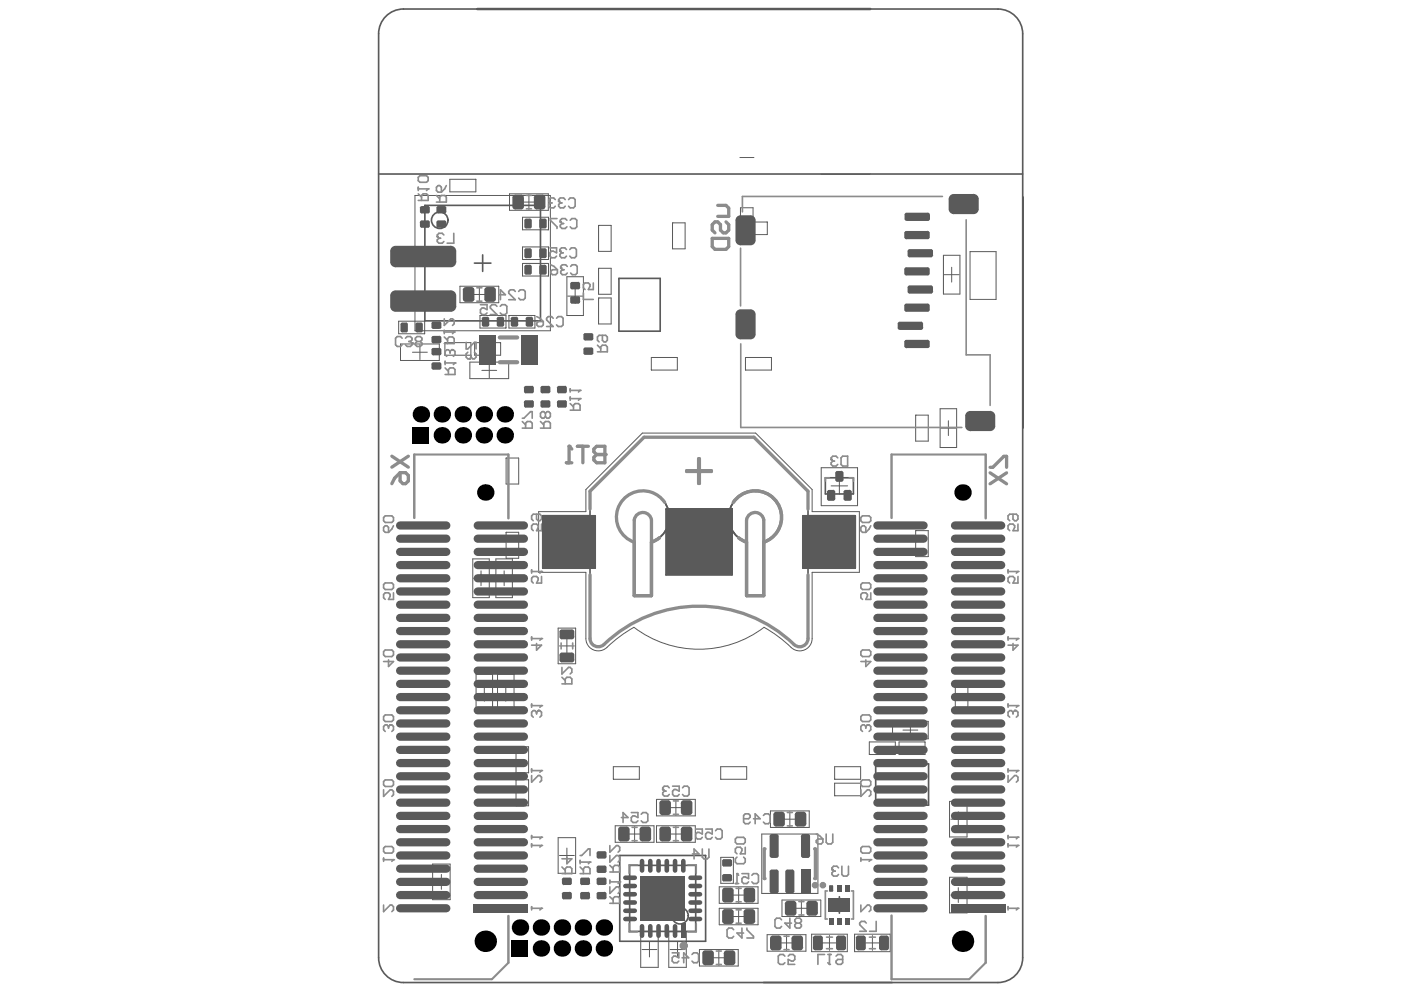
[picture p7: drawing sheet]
<svg xmlns="http://www.w3.org/2000/svg" width="297mm" height="210mm" viewBox="0 0 297 210" stroke-linecap="round" stroke-linejoin="round" font-family="sans-serif">
<g fill="none" stroke="#5a5a5a" stroke-width=".35">
<path d="M80.1 7.1v195.6M80.1 7.1a5.2 5.2 0 0 1 5.2-5.2h125.8a5.2 5.2 0 0 1 5.3 5.2v195.6a5.2 5.2 0 0 1-5.3 5.2h-125.8a5.2 5.2 0 0 1-5.2-5.2M80.1 36.8h136.3M89.9 43.5h24.4v24.4h-24.4zM100.4 55.7h3.5M102.1 53.9v3.5M130.9 58.9h8.8v11.2h-8.8zM216.5 41.7v48.9M145.3 99.6h2.5v-2.5h.2v2.5h2.5v.2h-2.5v2.5h-.2v-2.5h-2.5zM114.8 109.1h11.1v11.1h-11.1zM118.6 114.7h3.5M120.4 112.9v3.5"/>
<path d="M124.8 103.9l11.5-11.4h23.2l11.4 11.4v31.2a1.75 1.75 0 0 1-1 1.6 1.75 1.75 0 0 1-1.9-.3 29.1 29.1 0 0 0-40.6 .2 1.75 1.75 0 0 1-2.6-1.5zM134.2 114.7a5.6 5.6 0 0 1-2.7-8.6 5.6 5.6 0 0 1 9 0 5.6 5.6 0 0 1-2.7 8.6M134.6 109.1a1.84 1.84 0 0 1 1.9-.6 1.84 1.84 0 0 1 1.3 1.5v16h-3.6v-16zM140.9 107.7h14v14h-14zM146.1 114.7h3.5M147.9 112.9v3.5M157.9 114.7a5.6 5.6 0 0 1-2.6-8.6 5.6 5.6 0 0 1 9 0 5.6 5.6 0 0 1-2.7 8.6M158.3 109.1a1.84 1.84 0 0 1 1.9-.6 1.84 1.84 0 0 1 1.4 1.5v16h-3.7v-16zM169.8 109.1h11.1v11.1h-11.1zM173.6 114.7h3.5M174.6 101.1h6v3.4h-6zM175.4 112.9v3.5"/>
<path d="M185.3 161.6h11.2v8.8h-11.2zM131.1 181h18.2v18.2h-18.2zM133.2 183.1h14v14h-14zM138.5 190.1h3.4M140.2 188.3v3.5M175.8 191.5h3.5M177.6 189.7v3.5"/>
<circle cx="93" cy="46.6" r="1.75"/>
<circle cx="119.8" cy="114.7" r="2.1"/>
<circle cx="175.9" cy="114.7" r="2.1"/>
<circle cx="143.9" cy="193.8" r="1.75"/>
</g>
<g fill="none" stroke="#5a5a5a" stroke-width=".21">
<path d="M95.2 37.9h5.5v2.7h-5.5zM156.5 33.3h3M173.7 36.8h10.4M87.8 41.4h28.6v28.6h-28.6zM107.8 41h8.2v3.5h-8.2zM110.3 42.8h3.2M110.5 55.7h5.5v2.7h-5.5zM110.5 46h5.5v2.6h-5.5zM110.5 52.3h5.5v2.6h-5.5zM111.9 41.2v3.1M119.9 58.6h3.5v8.2h-3.5zM126.6 56.8h2.7v5.5h-2.7z"/>
<path d="M126.6 47.7h2.7v5.5h-2.7zM142.3 47.2h2.6v5.5h-2.6zM156.7 44h2.6v5.5h-2.6zM156.8 47h5.5v2.6h-5.5zM199.6 54h3.5v8.2h-3.5zM199.8 58.1h3.1M201.3 56.5v3.2M205.2 53.2h5.5v10.2h-5.5zM84.3 68h5.5v2.6h-5.5zM84.7 72.8h8.2v3.5h-8.2zM87.3 74.5h3.1M88.8 73v3.1"/>
<path d="M94.1 72.5h5.5v2.7h-5.5zM97.3 60.6h8.2v3.5h-8.2zM99.4 76.6h8.2v3.5h-8.2zM99.8 62.3h3.2M100.4 72.5h5.5v2.7h-5.5zM101.4 60.7v3.2M101.5 66.8h5.5v2.6h-5.5zM101.9 78.4h3.2M103.5 76.8v3.1M107.7 66.8h5.5v2.6h-5.5zM120.1 62.7h3.2M121.7 61.1v3.1"/>
<path d="M126.6 63.1h2.7v5.5h-2.7zM137.8 75.6h5.5v2.7h-5.5zM157.7 75.6h5.5v2.7h-5.5zM107.1 96.9h2.6v5.5h-2.6zM173.7 99h7.7v8h-7.7zM193.7 87.8h2.7v5.5h-2.7zM198.9 86.5h3.5v8.2h-3.5zM199.1 90.6h3.1M200.6 89v3.2M100 118.3h3.5v8.2h-3.5zM104.9 118.3h3.5v8.2h-3.5zM107.1 112.6h2.6v5.5h-2.6z"/>
<path d="M114 108.3h10v-4.7l11.9-12h24l11.9 12v4.7h10v12.8h-10v14a2.71 2.71 0 0 1-2 2.6 2.71 2.71 0 0 1-3-1.3 28.1 28.1 0 0 0-5.2-3.7 22.7 22.7 0 0 1-27.5 0 32.9 32.9 0 0 0-6.2 4.7 2.63 2.63 0 0 1-3.9-2.3v-14h-10zM175.8 102.8h3.5M177.6 101.1v3.5M193.7 112.3h2.7v5.5h-2.7zM100.2 122.4h3.1M101.8 120.8v3.1M105.1 122.4h3.1M106.7 120.8v3.1M118.1 132.9h3.7v7.5h-3.7zM118.4 136.7h3.1M119.9 135.1v3.1M100.7 142.7h3.5v8.2h-3.5z"/>
<path d="M100.9 146.8h3.1M102.5 145.2v3.2M105.3 142.7h3.5v8.2h-3.5zM105.4 146.8h3.2M107 145.2v3.2M109.2 158h2.6v5.5h-2.6zM183.9 157h5.5v2.7h-5.5zM188.8 152.6h7.6v3.7h-7.6zM190.2 157h5.5v2.7h-5.5zM191 154.5h3.2M192.6 152.9v3.2M202.1 145.4h2.7v5.5h-2.7z"/>
<path d="M109.2 165h2.6v5.5h-2.6zM118.1 177.2h3.7v7.6h-3.7zM119.9 179.4v3.2M129.8 162.2h5.5v2.7h-5.5zM130.2 174.7h8.2v3.5h-8.2zM132.7 176.5h3.1M134.3 174.9v3.1M138.9 169.1h8.2v3.5h-8.2zM138.9 174.7h8.2v3.5h-8.2zM141.4 176.5h3.2M141.4 170.9h3.2M143 169.3v3.2"/>
<path d="M143 174.9v3.1M152.5 162.2h5.5v2.7h-5.5zM161.2 176.5h11.8v12.5h-11.8zM163 171.6h8.2v3.5h-8.2zM165.5 173.3h3.2M167.1 171.8v3.1M176.6 162.2h5.5v2.7h-5.5zM176.6 165.7h5.5v2.7h-5.5zM200.9 169.6h3.7v7.5h-3.7zM201.2 173.3h3.1M202.7 171.8v3.1M91.5 182.8h3.7v7.6h-3.7z"/>
<path d="M91.8 186.6h3.2M93.4 185v3.2M118.4 181h3.1M135.6 197.1h3.7v7.6h-3.7zM137.4 199.3v3.2M141.5 197.1h3.7v7.6h-3.7zM143.3 199.3v3.2M152.2 187.6h8.2v3.5h-8.2zM152.2 192.2h8.2v3.5h-8.2zM152.5 181.4h2.7v5.5h-2.7zM154.7 193.9h3.1M154.7 189.4h3.1"/>
<path d="M156.3 187.8v3.2M156.3 192.4v3.1M162.3 197.8h8.2v3.5h-8.2zM164.8 199.5h3.2M165.4 190.4h8.3v3.5h-8.3zM166.4 197.9v3.2M168 192.2h3.1M169.5 190.6v3.2M171.7 197.7h7.6v3.7h-7.6zM173.9 199.5h3.2M175.5 197.9v3.2M180.8 197.7h7.5v3.7h-7.5z"/>
<path d="M183 199.5h3.1M184.6 197.9v3.2M200.9 185.6h3.7v7.6h-3.7zM201.2 189.4h3.1M202.7 187.8v3.2M135.8 200.9h3.2M141.8 200.9h3.1M148 200.9h8.2v3.5h-8.2zM150.5 202.7h3.2M152.1 201.1v3.1"/>
</g>
<path d="M101 1.9h83.1" fill="none" stroke="#5a5a5a" stroke-width=".52"/>
<g fill="none" stroke="#8c8c8c" stroke-width=".35">
<path d="M92.3 39.6l.4-.3h.3l.4 .3v1.1h-.7l-.4-.4zM94.4 39.3l-.3 .7-.7 .7M92.3 42.8h2.1v-1.1l-.3-.3h-.7l-.4 .3v1.1M92.3 41.4l.7 .7M111.4 44.2h1M111.4 41.3h1M156.7 52.5v12.2M199.4 41.6h-42.3v3.2M204.4 46.5v28.6h5.1v10.7M98.6 72.4v1.4h.4l1.4-1.4h.3v1.4M99 74.5l-.4 .4v.7l.4 .3h.3M100.9 60.9h1"/>
<path d="M100.9 63.7h1M156.7 72.8v17.7h46.8M175.5 101.1h-.9v.7M179.7 101.1h.9v.7M118.7 136v1.3M121.2 136v1.3M133.7 175.1h1.1M133.7 177.9h1.1M142.5 175.1h1M142.5 172.3h1M142.5 169.5h1M142.5 177.9h1"/>
<path d="M166.6 174.8h1M166.6 171.9h1M133.1 195.4v1.8h1.8M134.9 183h-1.8v1.8M145.5 183h1.8v1.8M147.3 195.4v1.8h-1.8M155.7 195.4h1.1M155.7 192.5h1.1M155.7 188h1.1M155.7 190.8h1.1M165.9 198.1h1M169 193.6h1.1"/>
<path d="M169 190.8h1.1M174.9 198.3h1.2M175.1 188.5h-.5v6h.5M180.1 188.5h.5v6h-.5M183.9 198.3h1.3M151.5 201.2h1.1M151.5 204.1h1.1M165.9 200.9h1M174.9 200.7h1.2M183.9 200.7h1.3"/>
</g>
<path d="M105.7 76.6h3.7M105.7 71.4h3.7" fill="none" stroke="#8c8c8c" stroke-width=".89"/>
<path d="M145.3 99.6h2.5v-2.5h.2v2.5h2.5v.2h-2.5v2.5h-.2v-2.5h-2.5zM124.8 107.7v-3.8l11.5-11.4h23.2l11.4 11.4v3.8M137.8 110v16h-3.6v-16M157.9 110v16h3.7v-16M124.8 121.6v13.5M170.9 121.6v13.5M161.9 179.6h-.2v6.3h.2M172.3 179.6h.2v6.3h-.2" fill="none" stroke="#8c8c8c" stroke-width=".7"/>
<path d="M87.6 96.2h20M188.6 96.2h19.9M107.6 203.7l-3.5 3.5h-16.5M208.5 203.7l-3.5 3.5h-16.4" fill="none" stroke="#8c8c8c" stroke-width=".44"/>
<path d="M87.6 96.2v13.4M107.6 96.2v13.5M188.6 96.2v13.4M208.5 96.2v13.5M107.6 193.8v9.9M188.6 193.7v13.5M208.5 193.8v9.9" fill="none" stroke="#8c8c8c" stroke-width=".52"/>
<circle cx="99.3" cy="75.9" r=".17" fill="#8c8c8c"/>
<g fill="none" stroke="#8c8c8c" stroke-width=".35">
<path d="M99.7 75.6l-.4 .3M99.7 75.2v.4M100.4 74.5l.3 .4v.7l-.3 .3h-.4l-.3-.3M110.5 90.6h2.1v-1.1l-.4-.3h-.7l-.3 .3v1.1M110.5 88.5h.4l1.3-1.4h.4v1.4M110.5 89.2l.7 .7M114.3 90.6h2.1v-1.1l-.3-.3h-.7l-.4 .3v1.1M114.3 89.2l.7 .7M115.4 87.4l.3-.3h.4l.3 .3v.7l-.3 .4h-.4l-.3-.4M115.4 87.4l-.4-.3h-.3l-.4 .3v.7l.4 .4h.3l.4-.4M115.4 87.4v.7M177.2 96.9l-.3-.4h-.7l-.4 .4v.3"/>
<path d="M178.3 96.5h1v2.1h-1l-.4-.3v-1.4zM113.5 108.8v1l.4 .4h.3l.4-.4v-.7l-.4-.3h-1.4l-.3 .3v.7l.3 .4M114.6 110.9v1.4h-1.1l.4-.7v-.4l-.4-.3h-.7l-.3 .3v.7l.3 .4M148.6 179.6v1.8l.3 .3h.7l.4-.3v-1.8M146.5 180.7h1.4l-1.1-1.1v2.1"/>
</g>
<circle cx="175.8" cy="97.2" r=".17" fill="#8c8c8c"/>
<path d="M175.8 97.2l.4 .4M176.2 97.6h.3M176.2 97.6l-.4 .3v.4l.4 .3h.7l.3-.3M182.1 181.6v.7M182.1 181.9h2.1M183.3 195.3l-.4-.3h-.7l-.3 .3v.4l1.4 1.4h-1.4M185.4 195v2.1h-1.4" fill="none" stroke="#8c8c8c" stroke-width=".35"/>
<circle cx="184.2" cy="181.9" r=".17" fill="#8c8c8c"/>
<path d="M183.5 153.4h.4l.3 .3v.7l-.3 .4M182.1 165.4l.4-.4h1.4l.3 .4v.7l-.3 .3h-1.4l-.4-.3zM182.1 167.1v1.4l1.4-1.4h.4l.3 .4v.7l-.3 .3M182.5 179.1h1.4l.3 .4v.7l-.3 .3h-1.4l-.4-.3v-.7zM184.2 181.9l-.3 .4" fill="none" stroke="#8c8c8c" stroke-width=".35"/>
<circle cx="183.5" cy="153.4" r=".17" fill="#8c8c8c"/>
<g fill="none" stroke="#8c8c8c" stroke-width=".35">
<path d="M182.1 109.5l.4-.3h1.4l.3 .3v.7l-.3 .4h-1.4l-.4-.4zM182.5 111.2h.3l.4 .4v1h-.7l-.4-.3v-.7zM184.2 111.2l-.3 .7-.7 .7M214.3 108.8v1l.4 .4h.3l.4-.4v-.7l-.4-.3h-1.4l-.3 .3v.7l.3 .4M215.4 110.9v1.4h-1.1l.4-.7v-.4l-.4-.3h-.7l-.3 .3v.7l.3 .4M182.1 123.7l.4-.4h1.4l.3 .4v.7l-.3 .3h-1.4l-.4-.3zM182.1 137.9l.4-.4h1.4l.3 .4v.7l-.3 .3h-1.4l-.4-.3zM183.2 139.6v1.4l1-1h-2.1M184.2 125.4v1.4h-1l.3-.7v-.3l-.3-.4h-.7l-.4 .4v.7l.4 .3M182.1 151.6l.4-.3h1.4l.3 .3v.7l-.3 .4h-1.4l-.4-.4zM183.2 153.7v.4M183.2 153.7l-.4-.3h-.3l-.4 .3v.7l.4 .4"/>
<path d="M183.5 153.4l-.3 .3M112.5 191.8v.7M112.5 192.2h2.1"/>
</g>
<circle cx="114.6" cy="192.2" r=".17" fill="#8c8c8c"/>
<path d="M112.5 178.5v.7M112.5 178.9h2.1M114.6 192.2l-.4 .3" fill="none" stroke="#8c8c8c" stroke-width=".35"/>
<circle cx="114.6" cy="178.9" r=".17" fill="#8c8c8c"/>
<path d="M112.5 176.8v.7M112.5 177.1h2.1M114.6 178.9l-.4 .3" fill="none" stroke="#8c8c8c" stroke-width=".35"/>
<circle cx="114.6" cy="177.1" r=".17" fill="#8c8c8c"/>
<path d="M112.5 162.7v.7M112.5 164.1v1.4l1.4-1.4h.3l.4 .3v.7l-.4 .4M112.5 163.1h2.1M114.6 177.1l-.4 .4" fill="none" stroke="#8c8c8c" stroke-width=".35"/>
<circle cx="114.6" cy="163.1" r=".17" fill="#8c8c8c"/>
<path d="M113.9 150.4h.3l.4 .3v.7l-.4 .4M114.6 163.1l-.4 .3" fill="none" stroke="#8c8c8c" stroke-width=".35"/>
<circle cx="113.9" cy="150.4" r=".17" fill="#8c8c8c"/>
<path d="M112.5 149v.7M112.5 149.3h2.1M113.5 150.7v.4M113.5 150.7l-.3-.3h-.4l-.3 .3v.7l.3 .4M113.9 150.4l-.4 .3" fill="none" stroke="#8c8c8c" stroke-width=".35"/>
<circle cx="114.6" cy="149.3" r=".17" fill="#8c8c8c"/>
<path d="M112.5 134.8v.7M112.5 135.1h2.1M113.5 136.2v1.4l1.1-1.1h-2.1M114.6 149.3l-.4 .4" fill="none" stroke="#8c8c8c" stroke-width=".35"/>
<circle cx="114.6" cy="135.1" r=".17" fill="#8c8c8c"/>
<path d="M112.5 120.6v.7M112.5 120.9h2.1M114.6 135.1l-.4 .4M114.6 122v1.4h-1.1l.4-.7v-.4l-.4-.3h-.7l-.3 .3v.7l.3 .4" fill="none" stroke="#8c8c8c" stroke-width=".35"/>
<circle cx="114.6" cy="120.9" r=".17" fill="#8c8c8c"/>
<path d="M120.6 86.8h2.1v-1.1l-.3-.3h-.7l-.4 .3v1.1M120.6 85.4l.7 .7M120.6 84v.7M120.6 84.4h2.1M114.6 120.9l-.4 .4M118.9 144.7h2.1v-1l-.4-.4h-.7l-.3 .4v1M118.9 141.2v1.4l1.4-1.4h.3l.4 .4v.7l-.4 .3M118.9 143.3l.7 .7" fill="none" stroke="#8c8c8c" stroke-width=".35"/>
<circle cx="122.7" cy="84.4" r=".17" fill="#8c8c8c"/>
<path d="M120.6 82.3v.7M120.6 82.6h2.1M122.7 84.4l-.3 .3" fill="none" stroke="#8c8c8c" stroke-width=".35"/>
<circle cx="122.7" cy="82.6" r=".17" fill="#8c8c8c"/>
<path d="M126.4 74.4h2.1v-1l-.4-.4h-.7l-.3 .4v1M126.4 73l.7 .7M127.4 71v1l.4 .3h.3l.4-.3v-.7l-.4-.3h-1.4l-.3 .3v.7l.3 .3M122.7 82.6l-.3 .4M177.4 183.6l-.3-.3h-.7l-.4 .3v.4M178.1 183.3v1.7l.4 .4h.7l.3-.4v-1.7" fill="none" stroke="#8c8c8c" stroke-width=".35"/>
<circle cx="176" cy="184" r=".17" fill="#8c8c8c"/>
<path d="M176 184l.4 .3M176.4 184.3h.3M176.4 184.3l-.4 .4v.3l.4 .4h.7l.3-.4M182.1 191.5v1.4l1.4-1.4h.4l.3 .4v.7l-.3 .3M213.3 191.8v.7M213.3 192.2h2.1" fill="none" stroke="#8c8c8c" stroke-width=".35"/>
<circle cx="215.4" cy="192.2" r=".17" fill="#8c8c8c"/>
<path d="M213.3 178.5v.7M213.3 178.9h2.1M215.4 192.2l-.4 .3" fill="none" stroke="#8c8c8c" stroke-width=".35"/>
<circle cx="215.4" cy="178.9" r=".17" fill="#8c8c8c"/>
<path d="M213.3 176.8v.7M213.3 177.1h2.1M215.4 178.9l-.4 .3" fill="none" stroke="#8c8c8c" stroke-width=".35"/>
<circle cx="215.4" cy="177.1" r=".17" fill="#8c8c8c"/>
<path d="M213.3 162.7v.7M213.3 164.1v1.4l1.4-1.4h.3l.4 .3v.7l-.4 .4M213.3 163.1h2.1M215.4 177.1l-.4 .4" fill="none" stroke="#8c8c8c" stroke-width=".35"/>
<circle cx="215.4" cy="163.1" r=".17" fill="#8c8c8c"/>
<path d="M214.7 150.4h.3l.4 .3v.7l-.4 .4M215.4 163.1l-.4 .3" fill="none" stroke="#8c8c8c" stroke-width=".35"/>
<circle cx="214.7" cy="150.4" r=".17" fill="#8c8c8c"/>
<path d="M213.3 149v.7M213.3 149.3h2.1M214.3 150.7v.4M214.3 150.7l-.3-.3h-.4l-.3 .3v.7l.3 .4M214.7 150.4l-.4 .3" fill="none" stroke="#8c8c8c" stroke-width=".35"/>
<circle cx="215.4" cy="149.3" r=".17" fill="#8c8c8c"/>
<path d="M213.3 134.8v.7M213.3 135.1h2.1M214.3 136.2v1.4l1.1-1.1h-2.1M215.4 149.3l-.4 .4" fill="none" stroke="#8c8c8c" stroke-width=".35"/>
<circle cx="215.4" cy="135.1" r=".17" fill="#8c8c8c"/>
<path d="M213.3 120.6v.7M213.3 120.9h2.1M215.4 135.1l-.4 .4M215.4 122v1.4h-1.1l.4-.7v-.4l-.4-.3h-.7l-.3 .3v.7l.3 .4" fill="none" stroke="#8c8c8c" stroke-width=".35"/>
<circle cx="215.4" cy="120.9" r=".17" fill="#8c8c8c"/>
<path d="M215.4 120.9l-.4 .4M155.9 177.2h1.4l.4 .3v.7l-.4 .4h-1.4l-.3-.4v-.7zM157.7 179.3v1.4h-1.1l.4-.7v-.4l-.4-.3h-.7l-.3 .3v.7l.3 .4M81.2 181.6v.7M81.2 181.9h2M118.9 184.9h2.1v-1.1l-.4-.3h-.7l-.3 .3v1.1M118.9 183.5l.7 .7M119.9 181.4v1.4l1.1-1.1h-2.1M155.9 181.4l-.3 .3v.7l.3 .4h1.4l.4-.4v-.7l-.4-.3" fill="none" stroke="#8c8c8c" stroke-width=".35"/>
<path d="M82.9 96.5l3.5 2.4M86.4 96.5l-3.5 2.4M84.6 100l-1.1 1.2-.6 1.1M84.6 100h1.2l.6 .6v1.2l-.6 .5h-.6l-.6-.5z" fill="none" stroke="#8c8c8c" stroke-width=".7"/>
<circle cx="83.2" cy="181.9" r=".17" fill="#8c8c8c"/>
<path d="M82.5 153.4h.4l.3 .3v.7l-.3 .4M81.2 179.5l.3-.4h1.4l.3 .4v.7l-.3 .3h-1.4l-.3-.3zM81.2 165.4l.3-.4h1.4l.3 .4v.7l-.3 .3h-1.4l-.3-.3zM81.2 167.1v1.4l1.3-1.4h.4l.3 .4v.7l-.3 .3M83.2 181.9l-.3 .4" fill="none" stroke="#8c8c8c" stroke-width=".35"/>
<circle cx="82.5" cy="153.4" r=".17" fill="#8c8c8c"/>
<g fill="none" stroke="#8c8c8c" stroke-width=".35">
<path d="M88.5 39.6v.7M88.5 40h2.1M88.5 42.4h2.1v-1l-.4-.4h-.7l-.3 .4v1M88.5 41l.7 .7M81.2 111.6l.3-.4h.4l.3 .4v1h-.7l-.3-.3zM81.2 109.5l.3-.3h1.4l.3 .3v.7l-.3 .4h-1.4l-.3-.4zM83.2 111.2l-.3 .7-.7 .7M81.2 123.7l.3-.4h1.4l.3 .4v.7l-.3 .3h-1.4l-.3-.3zM81.2 137.9l.3-.4h1.4l.3 .4v.7l-.3 .3h-1.4l-.3-.3zM82.2 139.6v1.4l1-1h-2M83.2 125.4v1.4h-1l.3-.7v-.3l-.3-.4h-.7l-.3 .4v.7l.3 .3M81.2 151.6l.3-.3h1.4l.3 .3v.7l-.3 .4h-1.4l-.3-.4z"/>
<path d="M82.2 153.7v.4M82.2 153.7l-.3-.3h-.4l-.3 .3v.7l.3 .4M82.5 153.4l-.3 .3"/>
</g>
<circle cx="90.6" cy="40" r=".17" fill="#8c8c8c"/>
<path d="M88.5 37.5l.3-.3h1.4l.4 .3v.7l-.4 .4h-1.4l-.3-.4zM90.6 40l-.4 .3M129 191.1h2.1v-1l-.3-.4h-.7l-.4 .4v1M129 187.7v1.3l1.4-1.3h.4l.3 .3v.7l-.3 .3M129 189.7l.7 .7M129 186.3v.7M129 186.6h2.1" fill="none" stroke="#8c8c8c" stroke-width=".35"/>
<circle cx="131.1" cy="186.6" r=".17" fill="#8c8c8c"/>
<path d="M129 178.9v1.4l1.4-1.4h.4l.3 .4v.7l-.3 .3M129 184.5h2.1v-1l-.3-.4h-.7l-.4 .4v1M129 181v1.4l1.4-1.4h.4l.3 .4v.7l-.3 .3M129 183.1l.7 .7M131.1 186.6l-.3 .4" fill="none" stroke="#8c8c8c" stroke-width=".35"/>
<path d="M128 94.4v3.5h-1.8l-.6-.6v-.5l.6-.6h1.8" fill="none" stroke="#8c8c8c" stroke-width=".7"/>
<circle cx="128" cy="96.2" r=".35" fill="#8c8c8c"/>
<path d="M119.8 97.9h1.2M120.4 94.4v3.5M122.1 94.4h2.4M123.3 94.4v3.5M128 94.4h-1.8l-.6 .6v.6l.6 .6h1.8" fill="none" stroke="#8c8c8c" stroke-width=".7"/>
<circle cx="120.4" cy="94.4" r=".35" fill="#8c8c8c"/>
<path d="M120.4 94.4l.6 .6" fill="none" stroke="#8c8c8c" stroke-width=".7"/>
<path d="M119.8 52.8l-.3-.4h-.7l-.3 .4v.3M120.5 52.8l.4-.4h.7l.3 .4v1.4l-.3 .3h-.7l-.4-.3M125.5 59.9v1.4h-1l.3-.7v-.4l-.3-.3h-.7l-.4 .3v.7l.4 .4M113.5 68.4l.4-.4h1v.7l-.3 .4h-.7l-.4-.4zM113.5 67l.7 .3 .7 .7M117 67.3l-.3-.3h-.7l-.4 .3v.4l1.4 1.4h-1.4M117.7 67.3l.4-.3h.7l.3 .3v1.4l-.3 .4h-.7l-.4-.4M123.4 62v1.4h2.1" fill="none" stroke="#8c8c8c" stroke-width=".35"/>
<circle cx="118.5" cy="53.1" r=".17" fill="#8c8c8c"/>
<path d="M116.4 52.4h1.4v1.1l-.7-.4h-.4l-.3 .4v.7l.3 .3h.7l.4-.3M118.5 53.1l.3 .4M118.8 53.5h.3M118.8 53.5l-.3 .3v.4l.3 .3h.7l.3-.3M119.9 46.6l-.3-.3h-.7l-.4 .3v.3M120.6 46.6l.4-.3h.7l.3 .3v1.4l-.3 .3h-.7l-.4-.3" fill="none" stroke="#8c8c8c" stroke-width=".35"/>
<circle cx="118.5" cy="46.9" r=".17" fill="#8c8c8c"/>
<g fill="none" stroke="#8c8c8c" stroke-width=".35">
<path d="M117.8 46.3h-1.4v.3l1.4 1.4v.3M118.5 46.9l.4 .4M118.9 47.3h.3M118.9 47.3l-.4 .3v.4l.4 .3h.7l.3-.3M141.6 166.7l-.4-.3h-.6l-.4 .3v.4M142.3 166.4h1.4v1l-.7-.3h-.4l-.3 .3v.7l.3 .3h.7l.4-.3M144.4 166.7l.3-.3h.7l.4 .3v1.4l-.4 .3h-.7l-.3-.3M147.2 175.4h1.4v1.1l-.7-.4h-.4l-.3 .4v.7l.3 .3h.7l.4-.3M149.3 175.4h1.4v1.1l-.7-.4h-.4l-.3 .4v.7l.3 .3h.7l.4-.3M151.4 175.8l.3-.4h.7l.4 .4v1.4l-.4 .3h-.7l-.3-.3M155.2 196.7l-.3-.3h-.7l-.4 .3v1.4l.4 .4h.7l.3-.4M157 196.4v2.1l-1.1-1.1h1.4"/>
<path d="M158 196.4v.3l1.4 1.4v.4h-1.4M142.2 201.6h1.4v1.1l-.7-.4h-.3l-.4 .4v.7l.4 .3h.7l.3-.3M144.3 202.7h1.4l-1-1.1v2.1M146.4 202l.4-.4h.6l.4 .4v1.4l-.4 .3h-.6l-.4-.3"/>
</g>
<circle cx="140.2" cy="167.1" r=".17" fill="#8c8c8c"/>
<path d="M140.2 167.1l.4 .3M140.6 167.4h.3M140.6 167.4l-.4 .3v.4l.4 .3h.6l.4-.3M174.4 202h-1.4v2.1M175.1 202h.7M175.5 202v2.1" fill="none" stroke="#8c8c8c" stroke-width=".35"/>
<circle cx="175.5" cy="204.1" r=".17" fill="#8c8c8c"/>
<g fill="none" stroke="#8c8c8c" stroke-width=".35">
<path d="M94.2 79.2h2.1v-1l-.4-.4h-.7l-.3 .4v1M94.2 77.8l.7 .7M94.2 76.5v.6M94.2 76.8h2.1M81.2 191.5v1.4l1.3-1.4h.4l.3 .4v.7l-.3 .3M165.4 194.6l-.4-.3h-.7l-.3 .3v1.4l.3 .4h.7l.4-.4M167.1 194.3v2.1l-1-1.1h1.4M168.5 195.3l-.4-.3v-.4l.4-.3h.7l.3 .3v.4l-.3 .3M168.5 195.3l-.4 .4v.3l.4 .4h.7l.3-.4v-.3l-.3-.4M168.5 195.3h.7M166.1 202.3l-.4-.3h-.7l-.3 .3v1.4l.3 .4h.7l.4-.4M166.8 202.3l.3-.3h.7l.3 .3v.7l-.3 .4h-.3l-.7-.4v1.1h1.3"/>
<path d="M175.1 203.7l.4 .4M176.9 202.3l.3-.3h.7l.4 .3v1.4l-.4 .4h-.7l-.3-.4v-.3l.3-.4h1.1"/>
</g>
<circle cx="96.3" cy="76.8" r=".17" fill="#8c8c8c"/>
<path d="M95.6 74h.3l.4 .4v.7l-.4 .3M96.3 76.8l-.4 .3" fill="none" stroke="#8c8c8c" stroke-width=".35"/>
<circle cx="95.6" cy="74" r=".17" fill="#8c8c8c"/>
<path d="M85.1 71.6l-.4-.4h-.7l-.3 .4v1.4l.3 .3h.7l.4-.3M87.2 72.6v.4l-.4 .3h-.7l-.3-.3M95.2 74.4v.3M95.2 74.4l-.3-.4h-.4l-.3 .4v.7l.3 .3M95.6 74l-.4 .4" fill="none" stroke="#8c8c8c" stroke-width=".35"/>
<circle cx="87.2" cy="72.6" r=".17" fill="#8c8c8c"/>
<path d="M93.9 49.7l-.3-.3h-.7l-.4 .3v.4M96 49.4v2.1h-1.4M85.8 71.6l.3-.4h.7l.4 .4v.3l-.4 .4M86.5 72.3h.3M86.8 72.3l.4 .3M88.2 72.3h.7M88.2 72.3l-.3-.4v-.3l.3-.4h.7l.4 .4v.3l-.4 .4M88.2 72.3l-.3 .3v.4l.3 .3h.7l.4-.3v-.4l-.4-.3" fill="none" stroke="#8c8c8c" stroke-width=".35"/>
<circle cx="92.5" cy="50.1" r=".17" fill="#8c8c8c"/>
<path d="M92.5 50.1l.4 .3M92.9 50.4h.3M92.9 50.4l-.4 .4v.3l.4 .4h.7l.3-.4M120 56.4l-.3-.4h-.7l-.4 .4v.3M120.7 56.4l.4-.4h.7l.3 .4v1.4l-.3 .3h-.7l-.4-.3" fill="none" stroke="#8c8c8c" stroke-width=".35"/>
<circle cx="118.6" cy="56.7" r=".17" fill="#8c8c8c"/>
<path d="M116.5 56l.7 .4 .7 .7M116.9 57.1h1v.7l-.3 .3h-.7l-.4-.3v-.4zM118.6 56.7l.4 .4M119 57.1h.3M119 57.1l-.4 .3v.4l.4 .3h.7l.3-.3M119.6 42.2l-.4-.3h-.7l-.3 .3v.4M120.3 42.2l.3-.3h.7l.4 .3v1.4l-.4 .4h-.7l-.3-.4" fill="none" stroke="#8c8c8c" stroke-width=".35"/>
<circle cx="118.2" cy="42.6" r=".17" fill="#8c8c8c"/>
<path d="M117.5 42.2l-.4-.3h-.7l-.3 .3v.4M118.2 42.6l.3 .3M118.5 42.9h.4M118.5 42.9l-.3 .4v.3l.3 .4h.7l.4-.4" fill="none" stroke="#8c8c8c" stroke-width=".35"/>
<circle cx="116.1" cy="42.6" r=".17" fill="#8c8c8c"/>
<path d="M116.1 42.6l.3 .3M116.4 42.9h.4M116.4 42.9l-.3 .4v.3l.3 .4h.7l.4-.4M155.6 187h.7M155.9 184.9v2.1M157 184.9h1.4v1l-.7-.3h-.4l-.3 .3v.7l.3 .4h.7l.4-.4M159.1 185.2l.3-.3h.7l.4 .3v1.4l-.4 .4h-.7l-.3-.4" fill="none" stroke="#8c8c8c" stroke-width=".35"/>
<circle cx="155.9" cy="184.9" r=".17" fill="#8c8c8c"/>
<path d="M94 72.7h2.1v-1.1l-.4-.3h-.7l-.3 .3v1.1M94 71.3l.7 .7M94 69.9v.7M94 70.3h2.1M172.7 177.9l.3-.4h1.1v.7l-.4 .4h-.7l-.3-.4zM172.7 176.5l.7 .3 .7 .7M174.8 176.5v1.7l.3 .4h.7l.4-.4v-1.7M155.9 184.9l.4 .3" fill="none" stroke="#8c8c8c" stroke-width=".35"/>
<path d="M150.7 50.4h3.5v1.8l-.6 .6h-2.3l-.6-.6zM151.8 43.5h1.8l.6 .5v1.8h-2.4M153.6 46.9l.6 .6v1.2l-.6 .6h-.6l-.6-.6v-1.2l-.6-.6h-.5l-.6 .6v1.2l.6 .6" fill="none" stroke="#8c8c8c" stroke-width=".7"/>
<circle cx="96.1" cy="70.3" r=".17" fill="#8c8c8c"/>
<path d="M94 67.5v1.4l1.4-1.4h.3l.4 .3v.7l-.4 .4M96.1 70.3l-.4 .3M122.7 184.9h2.1v-1.1l-.3-.3h-.7l-.4 .3v1.1M122.7 183.5l.7 .7M122.7 182.1v.7M122.7 182.4h2.1" fill="none" stroke="#8c8c8c" stroke-width=".35"/>
<circle cx="124.8" cy="182.4" r=".17" fill="#8c8c8c"/>
<g fill="none" stroke="#8c8c8c" stroke-width=".35">
<path d="M101.6 64.5h1.4v1l-.7-.3h-.3l-.4 .3v.7l.4 .4h.7l.3-.4M105.1 64.8l-.3-.3h-.7l-.4 .3v.4l1.4 1.4h-1.4M105.5 62.4h1.4l-1-1.1v2.1M105.8 64.8l.4-.3h.7l.3 .3v1.4l-.3 .4h-.7l-.4-.4M109 61.7l-.3-.4h-.7l-.4 .4v.3l1.4 1.4h-1.4M109.7 61.7l.4-.4h.7l.3 .4v1.4l-.3 .3h-.7l-.4-.3M131.5 173h1.4l-1.1-1.1v2.1M133.6 171.9h1.4v1.1l-.7-.4h-.4l-.3 .4v.7l.3 .3h.7l.4-.3M135.7 172.3l.3-.4h.7l.4 .4v1.4l-.4 .3h-.7l-.3-.3M157.3 173.2h1.1l.3-.3v-.4l-.3-.3h-.7l-.4 .3v1.4l.4 .4h.7l.3-.4M159.4 173.2h1.4l-1-1v2.1M161.5 172.5l.4-.3h.7l.3 .3v1.4l-.3 .4h-.7l-.4-.4"/>
<path d="M122.7 181h.4l1.4-1.4h.3v1.4M124.8 182.4l-.3 .4"/>
</g>
<g fill="none" stroke="#8c8c8c" stroke-width=".7">
<path d="M209.5 98.9h.5l2.4-2.3h.6v2.3M137.8 110a1.84 1.84 0 0 0-1.8-1.6 1.84 1.84 0 0 0-1.8 1.6M139.5 113.8l-1.7 .9M140.6 106.3a5.6 5.6 0 0 0-9-.3 5.6 5.6 0 0 0 2.6 8.7M155.1 106.3a5.6 5.6 0 0 1 9.1-.3 5.6 5.6 0 0 1-2.6 8.7M156.3 113.8l1.6 .9M157.9 110a1.84 1.84 0 0 1 1.9-1.6 1.84 1.84 0 0 1 1.8 1.6M209.5 100l3.5 2.4M213 100l-3.5 2.4M124.8 135.1a1.75 1.75 0 0 0 1.1 1.6 1.75 1.75 0 0 0 1.9-.3 29 29 0 0 1 40.4 .2 1.75 1.75 0 0 0 2.7-1.5"/>
<circle cx="172.4" cy="187.3" r=".35"/>
<circle cx="174.1" cy="187.3" r=".35"/>
</g>
<circle cx="144.6" cy="200.1" r=".44" fill="none" stroke="#8c8c8c" stroke-width=".87"/>
<g fill="#000">
<circle cx="89" cy="87.7" r="1.75"/>
<circle cx="93.5" cy="92.1" r="1.75"/>
<circle cx="93.5" cy="87.7" r="1.75"/>
<circle cx="97.9" cy="92.1" r="1.75"/>
<circle cx="97.9" cy="87.7" r="1.75"/>
<circle cx="102.4" cy="87.7" r="1.75"/>
<circle cx="102.4" cy="92.1" r="1.75"/>
<circle cx="106.8" cy="92.1" r="1.75"/>
<circle cx="106.8" cy="87.7" r="1.75"/>
<circle cx="102.7" cy="104.2" r="1.75"/>
<circle cx="203.6" cy="104.2" r="1.75"/>
<circle cx="102.7" cy="199.2" r="2.27"/>
<circle cx="110" cy="196.3" r="1.75"/>
<circle cx="114.4" cy="196.3" r="1.75"/>
<circle cx="118.9" cy="196.3" r="1.75"/>
<circle cx="123.3" cy="196.3" r="1.75"/>
<circle cx="127.8" cy="196.3" r="1.75"/>
<circle cx="137.1" cy="193.2" r=".87"/>
<circle cx="137.1" cy="187" r=".87"/>
<circle cx="137.1" cy="190.1" r=".87"/>
<circle cx="140.2" cy="193.2" r=".87"/>
<circle cx="140.2" cy="187" r=".87"/>
<circle cx="140.2" cy="190.1" r=".87"/>
<circle cx="143.3" cy="193.2" r=".87"/>
<circle cx="143.3" cy="187" r=".87"/>
<circle cx="143.3" cy="190.1" r=".87"/>
<circle cx="203.6" cy="199.2" r="2.27"/>
<circle cx="114.4" cy="200.7" r="1.75"/>
<circle cx="118.9" cy="200.7" r="1.75"/>
<circle cx="123.3" cy="200.7" r="1.75"/>
<circle cx="127.8" cy="200.7" r="1.75"/>
</g>
<g fill="#000">
<path d="M87.3 90.4h3.5v3.5h-3.5z" fill-rule="evenodd"/>
<path d="M108.3 198.9h3.5v3.5h-3.5z" fill-rule="evenodd"/>
</g>
<g fill="#5a5a5a">
<path d="M84.7 68.6l.4-.4h.8l.4 .4v1.3l-.4 .4h-.8l-.4-.4z" fill-rule="evenodd"/>
<path d="M91.3 77.1l.4-.4h1.3l.4 .4v.7l-.4 .4h-1.3l-.4-.4z" fill-rule="evenodd"/>
<path d="M91.3 74l.4-.4h1.3l.4 .4v.8l-.4 .4h-1.3l-.4-.4z" fill-rule="evenodd"/>
<path d="M91.3 68.4l.4-.4h1.3l.4 .4v.8l-.4 .4h-1.3l-.4-.4z" fill-rule="evenodd"/>
<path d="M88.8 44l.4-.4h1.3l.4 .4v.8l-.4 .4h-1.3l-.4-.4z" fill-rule="evenodd"/>
<path d="M88.8 47l.4-.4h1.3l.4 .4v.8l-.4 .4h-1.3l-.4-.4z" fill-rule="evenodd"/>
<path d="M92.3 44l.4-.4h1.3l.4 .4v.8l-.4 .4h-1.3l-.4-.4z" fill-rule="evenodd"/>
<path d="M92.3 47l.4-.4h1.3l.4 .4v.8l-.4 .4h-1.3l-.4-.4z" fill-rule="evenodd"/>
<path d="M97.9 61.4l.6-.7h1.3l.6 .7v1.9l-.6 .6h-1.3l-.6-.6z" fill-rule="evenodd"/>
<path d="M108.1 67.4l.4-.4h.7l.4 .4v1.3l-.4 .4h-.7l-.4-.4z" fill-rule="evenodd"/>
<path d="M105.1 67.4l.4-.4h.8l.4 .4v1.3l-.4 .4h-.8l-.4-.4z" fill-rule="evenodd"/>
<path d="M114.3 82l.4-.3h1.3l.4 .3v.8l-.4 .4h-1.3l-.4-.4z" fill-rule="evenodd"/>
<path d="M110.9 82l.3-.3h1.4l.3 .3v.8l-.3 .4h-1.4l-.3-.4z" fill-rule="evenodd"/>
<path d="M111.2 67.4l.4-.4h.8l.4 .4v1.3l-.4 .4h-.8l-.4-.4z" fill-rule="evenodd"/>
<path d="M110.9 52.9l.4-.4h.8l.4 .4v1.3l-.4 .4h-.8l-.4-.4z" fill-rule="evenodd"/>
<path d="M114.5 52.5h.8l.4 .4v1.3l-.4 .4h-.8l-.4-.4v-1.3z" fill-rule="evenodd"/>
<path d="M110.9 46.6l.4-.4h.8l.4 .4v1.4l-.4 .3h-.8l-.4-.3z" fill-rule="evenodd"/>
<path d="M114.5 46.2h.8l.4 .4v1.4l-.4 .3h-.8l-.4-.3v-1.4z" fill-rule="evenodd"/>
<path d="M118.9 189.1l.4-.4h1.3l.4 .4v.8l-.4 .4h-1.3l-.4-.4z" fill-rule="evenodd"/>
<path d="M118.9 186.1l.4-.4h1.3l.4 .4v.8l-.4 .4h-1.3l-.4-.4z" fill-rule="evenodd"/>
<path d="M118.4 138.6l.5-.5h2.1l.5 .5v1l-.5 .6h-2.1l-.5-.6z" fill-rule="evenodd"/>
<path d="M118.4 133.7l.5-.5h2.1l.5 .5v1.1l-.5 .5h-2.1l-.5-.5z" fill-rule="evenodd"/>
<path d="M117.8 82l.4-.3h1.3l.4 .3v.8l-.4 .4h-1.3l-.4-.4z" fill-rule="evenodd"/>
<path d="M120.6 63.1l.4-.4h1.3l.4 .4v.8l-.4 .4h-1.3l-.4-.4z" fill-rule="evenodd"/>
<path d="M121 59.7h1.3l.4 .3v.8l-.4 .4h-1.3l-.4-.4v-.8z" fill-rule="evenodd"/>
<path d="M126.2 186.1l.4-.4h1.3l.4 .4v.8l-.4 .4h-1.3l-.4-.4z" fill-rule="evenodd"/>
<path d="M126.2 189.1l.4-.4h1.3l.4 .4v.8l-.4 .4h-1.3l-.4-.4z" fill-rule="evenodd"/>
<path d="M126.2 183.5l.4-.4h1.3l.4 .4v.8l-.4 .4h-1.3l-.4-.4z" fill-rule="evenodd"/>
<path d="M126.2 180.5l.4-.4h1.3l.4 .4v.8l-.4 .4h-1.3l-.4-.4z" fill-rule="evenodd"/>
</g>
<g fill="#5a5a5a">
<path d="M84.7 68.6h.4zM84.8 68.4l.3-.2v.4h-.4z"/>
<path d="M85.1 69.9v.4zM84.7 69.9h.4v.4z"/>
<path d="M85.9 69.9h.4zM85.9 69.9h.4l-.4 .4z"/>
<path d="M85.9 68.2v.4zM85.9 68.2l.4 .4h-.4z"/>
<path d="M93 76.7v.4zM93 76.7l.4 .4h-.4z"/>
<path d="M91.3 77.1h.4zM91.3 76.9l.4-.2v.4h-.4z"/>
<path d="M91.7 77.8v.4zM91.3 77.8h.4v.4z"/>
<path d="M93 77.8h.4zM93 77.8h.4l-.4 .4z"/>
<path d="M93 73.6v.4zM93 73.6l.4 .4h-.4z"/>
<path d="M91.3 74h.4zM91.3 73.8l.4-.2v.4h-.4z"/>
<path d="M91.7 74.8v.4zM91.3 74.8h.4v.4z"/>
<path d="M93 74.8h.4zM93 74.8h.4l-.4 .4z"/>
<path d="M93 68v.4zM93 68l.4 .4h-.4z"/>
<path d="M91.3 68.4h.4zM91.3 68.2l.4-.2v.4h-.4z"/>
<path d="M91.7 69.2v.4zM91.3 69.2h.4v.4z"/>
<path d="M93 69.2h.4zM93 69.2h.4l-.4 .4z"/>
<path d="M89.2 44.8v.4zM88.8 44.8h.4v.4z"/>
<path d="M90.5 44.8h.4zM90.5 44.8h.4l-.4 .4z"/>
<path d="M90.5 43.6v.4zM90.5 43.6l.4 .4h-.4z"/>
<path d="M88.8 44h.4zM88.9 43.8l.3-.2v.4h-.4z"/>
<path d="M89.2 47.8v.4zM88.8 47.8h.4v.4z"/>
<path d="M90.5 47.8h.4zM90.5 47.8h.4l-.4 .4z"/>
<path d="M90.5 46.6v.4zM90.5 46.6l.4 .4h-.4z"/>
<path d="M88.8 47h.4zM88.9 46.8l.3-.2v.4h-.4z"/>
<path d="M92.7 44.8v.4zM92.3 44.8h.4v.4z"/>
<path d="M94 44.8h.4zM94 44.8h.4l-.4 .4z"/>
<path d="M94 43.6v.4zM94 43.6l.4 .4h-.4z"/>
<path d="M92.3 44h.4zM92.4 43.8l.3-.2v.4h-.4z"/>
<path d="M92.7 47.8v.4zM92.3 47.8h.4v.4z"/>
<path d="M94 47.8h.4zM94 47.8h.4v.2l-.4 .2z"/>
<path d="M94 46.6v.4zM94 46.6l.4 .4h-.4z"/>
<path d="M92.3 47h.4zM92.4 46.8l.3-.2v.4h-.4z"/>
<path d="M99.8 63.3h.6zM99.8 63.3h.6a.61 .61 0 0 1-.6 .6z"/>
<path d="M99.8 60.7v.7zM99.8 60.7a.61 .61 0 0 1 .6 .7h-.6z"/>
<path d="M97.9 61.4h.6zM98.1 60.9l.4-.2v.7h-.6z"/>
<path d="M98.5 63.3v.6zM97.9 63.3h.6v.6a.61 .61 0 0 1-.6-.6z"/>
<path d="M109.2 68.7h.4zM109.2 68.7h.4l-.4 .4z"/>
<path d="M109.2 67v.4zM109.2 67l.4 .4h-.4z"/>
<path d="M108.1 67.4h.4zM108.1 67.2l.4-.2v.4h-.4z"/>
<path d="M108.5 68.7v.4zM108.1 68.7h.4v.4z"/>
<path d="M105.1 67.4h.4zM105.1 67.2l.4-.2v.4h-.4z"/>
<path d="M105.5 68.7v.4zM105.1 68.7h.4v.4z"/>
<path d="M106.3 68.7h.4zM106.3 68.7h.4l-.4 .4z"/>
<path d="M106.3 67v.4zM106.3 67l.4 .4h-.4z"/>
<path d="M114.7 82.8v.4zM114.3 82.8h.4v.4z"/>
<path d="M116 82.8h.4zM116 82.8h.4l-.4 .4z"/>
<path d="M116 81.7v.3zM116 81.7l.4 .3h-.4z"/>
<path d="M114.3 82h.4zM114.4 81.8l.3-.1v.3h-.4z"/>
<path d="M111.2 82.8v.4zM110.9 82.8h.3v.4z"/>
<path d="M112.6 82.8h.3zM112.6 82.8h.3l-.3 .4z"/>
<path d="M112.6 81.7v.3zM112.6 81.7l.3 .3h-.3z"/>
<path d="M110.9 82h.3zM110.9 81.8l.3-.1v.3h-.3z"/>
<path d="M112.4 68.7h.4zM112.4 68.7h.4l-.4 .4z"/>
<path d="M112.4 67v.4zM112.4 67l.4 .4h-.4z"/>
<path d="M111.2 67.4h.4zM111.3 67.2l.3-.2v.4h-.4z"/>
<path d="M111.6 68.7v.4zM111.2 68.7h.4v.4z"/>
<path d="M110.9 52.9h.4zM111 52.7l.3-.2v.4h-.4z"/>
<path d="M111.3 54.2v.4zM110.9 54.2h.4v.4z"/>
<path d="M112.1 54.2h.4zM112.1 54.2h.4l-.4 .4z"/>
<path d="M112.1 52.5v.4zM112.1 52.5l.4 .4h-.4z"/>
<path d="M114.1 52.9h.4zM114.1 52.7l.4-.2v.4h-.4z"/>
<path d="M114.5 54.2v.4zM114.1 54.2h.4v.4z"/>
<path d="M115.3 54.2h.4zM115.3 54.2h.4l-.4 .4z"/>
<path d="M115.3 52.5v.4zM115.3 52.5l.4 .4h-.4z"/>
<path d="M110.9 46.6h.4zM111 46.4l.3-.2v.4h-.4z"/>
<path d="M111.3 48v.3zM110.9 48h.4v.3z"/>
<path d="M112.1 48h.4zM112.1 48h.4l-.4 .3z"/>
<path d="M112.1 46.2v.4zM112.1 46.2l.4 .4h-.4z"/>
<path d="M114.1 46.6h.4zM114.1 46.4l.4-.2v.4h-.4z"/>
<path d="M114.5 48v.3zM114.1 48h.4v.3z"/>
<path d="M115.3 48h.4zM115.3 48h.4l-.4 .3z"/>
<path d="M115.3 46.2v.4zM115.3 46.2l.4 .4h-.4z"/>
<path d="M120.6 188.7v.4zM120.6 188.7l.4 .4h-.4z"/>
<path d="M118.9 189.1h.4zM118.9 188.9l.4-.2v.4h-.4z"/>
<path d="M119.3 189.9v.4zM118.9 189.9h.4v.4z"/>
<path d="M120.6 189.9h.4zM120.6 189.9h.4l-.4 .4z"/>
<path d="M120.6 185.7v.4zM120.6 185.7l.4 .4h-.4z"/>
<path d="M118.9 186.1h.4zM118.9 185.9l.4-.2v.4h-.4z"/>
<path d="M119.3 186.9v.4zM118.9 186.9h.4v.4z"/>
<path d="M120.6 186.9h.4zM120.6 186.9h.4l-.4 .4z"/>
<path d="M121 138.1v.5zM121 138.1l.4 .2 .1 .3h-.5z"/>
<path d="M118.4 138.6h.5zM118.4 138.3l.5-.2v.5h-.5z"/>
<path d="M118.9 139.6v.6zM118.4 139.6h.5v.6l-.3-.1z"/>
<path d="M121 139.6h.5zM121 139.6h.5l-.1 .3-.4 .3z"/>
<path d="M121 133.2v.5zM121 133.2l.4 .2 .1 .3h-.5z"/>
<path d="M118.4 133.7h.5zM118.4 133.4l.5-.2v.5h-.5z"/>
<path d="M118.9 134.8v.5zM118.4 134.8h.5v.5l-.3-.1z"/>
<path d="M121 134.8h.5zM121 134.8h.5l-.1 .2-.4 .3z"/>
<path d="M118.2 82.8v.4zM117.8 82.8h.4v.4z"/>
<path d="M119.5 82.8h.4zM119.5 82.8h.4l-.4 .4z"/>
<path d="M119.5 81.7v.3zM119.5 81.7l.4 .3h-.4z"/>
<path d="M117.8 82h.4zM117.9 81.8l.3-.1v.3h-.4z"/>
<path d="M122.3 62.7v.4zM122.3 62.7l.4 .4h-.4z"/>
<path d="M120.6 63.1h.4zM120.7 62.9l.3-.2v.4h-.4z"/>
<path d="M121 63.9v.4zM120.6 63.9h.4v.4z"/>
<path d="M122.3 63.9h.4zM122.3 63.9h.4l-.4 .4z"/>
<path d="M122.3 59.7v.3zM122.3 59.7l.4 .3h-.4z"/>
<path d="M120.6 60h.4zM120.7 59.9l.3-.2v.3h-.4z"/>
<path d="M121 60.8v.4zM120.6 60.8h.4v.4z"/>
<path d="M122.3 60.8h.4zM122.3 60.8h.4l-.4 .4z"/>
<path d="M126.6 186.9v.4zM126.2 186.9h.4v.4z"/>
<path d="M127.9 186.9h.4zM127.9 186.9h.4l-.4 .4z"/>
<path d="M127.9 185.7v.4zM127.9 185.7l.4 .4h-.4z"/>
<path d="M126.2 186.1h.4zM126.3 185.9l.3-.2v.4h-.4z"/>
<path d="M126.6 189.9v.4zM126.2 189.9h.4v.4z"/>
<path d="M127.9 189.9h.4zM127.9 189.9h.4l-.4 .4z"/>
<path d="M127.9 188.7v.4zM127.9 188.7l.4 .4h-.4z"/>
<path d="M126.2 189.1h.4zM126.3 188.9l.3-.2v.4h-.4z"/>
<path d="M127.9 183.1v.4zM127.9 183.1l.4 .4h-.4z"/>
<path d="M126.2 183.5h.4zM126.3 183.3l.3-.2v.4h-.4z"/>
<path d="M126.6 184.3v.4zM126.2 184.3h.4v.4z"/>
<path d="M127.9 184.3h.4zM127.9 184.3h.4l-.4 .4z"/>
<path d="M127.9 180.1v.4zM127.9 180.1l.4 .4h-.4z"/>
<path d="M126.2 180.5h.4zM126.3 180.3l.3-.2v.4h-.4z"/>
<path d="M126.6 181.3v.4zM126.2 181.3h.4v.4z"/>
<path d="M127.9 181.3h.4zM127.9 181.3h.4l-.4 .4z"/>
</g>
<path d="M132.3 194.5h2M132.3 191h2M132.3 189.2h2M132.3 187.5h2M135.8 182.2v2M135.8 196v2M137.6 182.2v2M137.6 196v2" fill="none" stroke="#5a5a5a" stroke-width=".98"/>
<path d="M144.1 195.5h1v3h-1z" fill-rule="evenodd" fill="#5a5a5a"/>
<path d="M139.3 182.2v2M139.3 196v2M141.1 182.2v2M141.1 196v2M142.8 182.2v2M142.8 196v2M144.6 182.2v2" fill="none" stroke="#5a5a5a" stroke-width=".98"/>
<g fill="#5a5a5a">
<path d="M149.2 201.1h1.2l.6 .6v1.9l-.6 .6h-1.2l-.6-.6v-1.9z" fill-rule="evenodd"/>
<path d="M153.1 201.7l.6-.6h1.3l.6 .6v1.9l-.6 .6h-1.3l-.6-.6z" fill-rule="evenodd"/>
<path d="M152.8 188.4l.6-.6h1.2l.6 .6v2l-.6 .6h-1.2l-.6-.6z" fill-rule="evenodd"/>
<path d="M152.8 182.2l.4-.4h1.3l.4 .4v.8l-.4 .4h-1.3l-.4-.4z" fill-rule="evenodd"/>
<path d="M163.6 172.4l.6-.6h1.2l.7 .6v1.9l-.7 .6h-1.2l-.6-.6z" fill-rule="evenodd"/>
<path d="M168.2 172.4l.6-.6h1.2l.6 .6v1.9l-.6 .6h-1.2l-.6-.6z" fill-rule="evenodd"/>
<path d="M175.4 194.3h.9v1.4h-.9z" fill-rule="evenodd"/>
<path d="M178.9 194.3h.9v1.4h-.9z" fill-rule="evenodd"/>
<path d="M177.1 194.3h.9v1.4h-.9z" fill-rule="evenodd"/>
<path d="M175.6 187.3h.5l.2 .2v1l-.2 .2h-.5l-.2-.2v-1z" fill-rule="evenodd"/>
<path d="M177.1 187.3h.9v1.4h-.9z" fill-rule="evenodd"/>
<path d="M178.9 187.3h.9v1.4h-.9z" fill-rule="evenodd"/>
<path d="M175 104.1l.4-.4h.9l.4 .4v1.4l-.4 .5h-.9l-.4-.5z" fill-rule="evenodd"/>
<path d="M178.5 104.1l.4-.4h.9l.4 .4v1.4l-.4 .5h-.9l-.4-.5z" fill-rule="evenodd"/>
<path d="M91.3 71.5l.4-.4h1.3l.4 .4v.8l-.4 .3h-1.3l-.4-.3z" fill-rule="evenodd"/>
<path d="M114.3 85.1l.4-.4h1.3l.4 .4v.8l-.4 .4h-1.3l-.4-.4z" fill-rule="evenodd"/>
<path d="M110.9 85.1l.3-.4h1.4l.3 .4v.8l-.3 .4h-1.4l-.3-.4z" fill-rule="evenodd"/>
<path d="M110.2 70.9h3.5v6.3h-3.5z" fill-rule="evenodd"/>
<path d="M110.9 56.4l.4-.4h.8l.4 .4v1.3l-.4 .4h-.8l-.4-.4z" fill-rule="evenodd"/>
<path d="M114.5 56h.8l.4 .4v1.3l-.4 .4h-.8l-.4-.4v-1.3z" fill-rule="evenodd"/>
<path d="M112.9 41.8l.7-.6h1.2l.6 .6v1.9l-.6 .6h-1.2l-.7-.6z" fill-rule="evenodd"/>
<path d="M117.8 85.1l.4-.4h1.3l.4 .4v.8l-.4 .4h-1.3l-.4-.4z" fill-rule="evenodd"/>
</g>
<g fill="#5a5a5a">
<path d="M150.4 203.6h.6zM150.4 203.6h.6a.61 .61 0 0 1-.6 .6z"/>
<path d="M150.4 201.1v.6zM150.4 201.1a.61 .61 0 0 1 .6 .6h-.6z"/>
<path d="M148.6 201.7h.6zM148.8 201.3l.4-.2v.6h-.6z"/>
<path d="M149.2 203.6v.6zM148.6 203.6h.6v.6a.61 .61 0 0 1-.6-.6z"/>
<path d="M155 203.6h.6zM155 203.6h.6a.61 .61 0 0 1-.6 .6z"/>
<path d="M155 201.1v.6zM155 201.1a.61 .61 0 0 1 .6 .6h-.6z"/>
<path d="M153.1 201.7h.6zM153.3 201.3l.4-.2v.6h-.6z"/>
<path d="M153.7 203.6v.6zM153.1 203.6h.6v.6a.61 .61 0 0 1-.6-.6z"/>
<path d="M154.6 190.4h.6zM154.6 190.4h.6a.61 .61 0 0 1-.6 .6z"/>
<path d="M154.6 187.8v.6zM154.6 187.8a.61 .61 0 0 1 .6 .6h-.6z"/>
<path d="M152.8 188.4h.6zM153 188l.4-.2v.6h-.6z"/>
<path d="M153.4 190.4v.6zM152.8 190.4h.6v.6a.61 .61 0 0 1-.6-.6z"/>
<path d="M153.2 183v.4zM152.8 183h.4v.4z"/>
<path d="M154.5 183h.4zM154.5 183h.4l-.4 .4z"/>
<path d="M154.5 181.8v.4zM154.5 181.8l.4 .4h-.4z"/>
<path d="M152.8 182.2h.4zM152.8 182l.4-.2v.4h-.4z"/>
<path d="M163.6 172.4h.6zM163.8 171.9l.4-.1v.6h-.6z"/>
<path d="M164.2 174.3v.6zM163.6 174.3h.6v.6a.61 .61 0 0 1-.6-.6z"/>
<path d="M165.4 174.3h.7zM165.4 174.3h.7a.61 .61 0 0 1-.7 .6z"/>
<path d="M165.4 171.8v.6zM165.4 171.8a.61 .61 0 0 1 .7 .6h-.7z"/>
<path d="M168.2 172.4h.6zM168.3 171.9l.5-.1v.6h-.6z"/>
<path d="M168.8 174.3v.6zM168.2 174.3h.6v.6a.61 .61 0 0 1-.6-.6z"/>
<path d="M170 174.3h.6zM170 174.3h.6a.61 .61 0 0 1-.6 .6z"/>
<path d="M170 171.8v.6zM170 171.8a.61 .61 0 0 1 .6 .6h-.6z"/>
<path d="M175.6 188.5v.2zM175.4 188.5h.2v.2z"/>
<path d="M176.1 188.5h.2zM176.1 188.5h.2l-.2 .2z"/>
<path d="M176.1 187.3v.2zM176.1 187.3l.2 .2h-.2z"/>
<path d="M175.4 187.5h.2zM175.5 187.4l.1-.1v.2h-.2z"/>
<path d="M176.3 103.7v.4zM176.3 103.7l.4 .2v.2h-.4z"/>
<path d="M175 104.1h.4zM175 103.9l.4-.2v.4h-.4z"/>
<path d="M175.4 105.5v.5zM175 105.5h.4v.5l-.2-.1z"/>
<path d="M176.3 105.5h.4zM176.3 105.5h.4l-.2 .4-.2 .1z"/>
<path d="M179.8 103.7v.4zM179.8 103.7h.2l.2 .4h-.4z"/>
<path d="M178.5 104.1h.4zM178.5 103.9l.4-.2v.4h-.4z"/>
<path d="M178.9 105.5v.5zM178.5 105.5h.4v.5l-.4-.2z"/>
<path d="M179.8 105.5h.4zM179.8 105.5h.4l-.2 .4-.2 .1z"/>
<path d="M93 71.1v.4zM93 71.1l.4 .4h-.4z"/>
<path d="M91.3 71.5h.4zM91.3 71.3l.4-.2v.4h-.4z"/>
<path d="M91.7 72.3v.3zM91.3 72.3h.4v.3z"/>
<path d="M93 72.3h.4zM93 72.3h.4l-.4 .3z"/>
<path d="M114.7 85.9v.4zM114.3 85.9h.4v.4z"/>
<path d="M116 85.9h.4zM116 85.9h.4l-.4 .4z"/>
<path d="M116 84.7v.4zM116 84.7l.4 .4h-.4z"/>
<path d="M114.3 85.1h.4zM114.4 84.9l.3-.2v.4h-.4z"/>
<path d="M111.2 85.9v.4zM110.9 85.9h.3v.4z"/>
<path d="M112.6 85.9h.3zM112.6 85.9h.3l-.3 .4z"/>
<path d="M112.6 84.7v.4zM112.6 84.7l.3 .4h-.3z"/>
<path d="M110.9 85.1h.3zM110.9 84.9l.3-.2v.4h-.3z"/>
<path d="M110.9 56.4h.4zM111 56.2l.3-.2v.4h-.4z"/>
<path d="M111.3 57.7v.4zM110.9 57.7h.4v.4z"/>
<path d="M112.1 57.7h.4zM112.1 57.7h.4l-.4 .4z"/>
<path d="M112.1 56v.4zM112.1 56l.4 .4h-.4z"/>
<path d="M114.1 56.4h.4zM114.1 56.2l.4-.2v.4h-.4z"/>
<path d="M114.5 57.7v.4zM114.1 57.7h.4v.4z"/>
<path d="M115.3 57.7h.4zM115.3 57.7h.4l-.4 .4z"/>
<path d="M115.3 56v.4zM115.3 56l.4 .4h-.4z"/>
<path d="M112.9 41.8h.7zM113.1 41.4l.5-.2v.6h-.7z"/>
<path d="M113.6 43.7v.6zM112.9 43.7h.7v.6a.61 .61 0 0 1-.7-.6z"/>
<path d="M114.8 43.7h.6zM114.8 43.7h.6a.61 .61 0 0 1-.6 .6z"/>
<path d="M114.8 41.2v.6zM114.8 41.2a.61 .61 0 0 1 .6 .6h-.6z"/>
<path d="M118.2 85.9v.4zM117.8 85.9h.4v.4z"/>
<path d="M119.5 85.9h.4zM119.5 85.9h.4v.2l-.4 .2z"/>
<path d="M119.5 84.7v.4zM119.5 84.7l.4 .4h-.4z"/>
<path d="M117.8 85.1h.4zM117.9 84.9l.3-.2v.4h-.4z"/>
</g>
<path d="M132.3 192.7h2M132.3 185.7h2" fill="none" stroke="#5a5a5a" stroke-width=".98"/>
<g fill="#5a5a5a">
<path d="M135.3 175.5l.6-.6h1.2l.7 .6v1.9l-.7 .6h-1.2l-.6-.6z" fill-rule="evenodd"/>
<path d="M139.5 175.5l.6-.6h1.2l.6 .6v1.9l-.6 .6h-1.2l-.6-.6z" fill-rule="evenodd"/>
<path d="M139.5 169.9l.6-.6h1.2l.6 .6v2l-.6 .6h-1.2l-.6-.6z" fill-rule="evenodd"/>
<path d="M152.8 185.3l.4-.3h1.3l.4 .3v.8l-.4 .4h-1.3l-.4-.4z" fill-rule="evenodd"/>
<path d="M152.8 193l.6-.6h1.2l.6 .6v1.9l-.6 .6h-1.2l-.6-.6z" fill-rule="evenodd"/>
<path d="M162.9 198.6l.6-.7h1.2l.7 .7v1.9l-.7 .6h-1.2l-.6-.6z" fill-rule="evenodd"/>
<path d="M163.3 184h1l.4 .5v4.1l-.4 .4h-1l-.5-.4v-4.1z" fill-rule="evenodd"/>
<path d="M170.6 191.2l.6-.6h1.2l.6 .6v1.9l-.6 .7h-1.2l-.6-.7z" fill-rule="evenodd"/>
<path d="M167.5 198.6l.6-.7h1.2l.6 .7v1.9l-.6 .6h-1.2l-.6-.6z" fill-rule="evenodd"/>
<path d="M169.5 184h1.9v5h-1.9z" fill-rule="evenodd"/>
<path d="M175.3 190.1h4.6v2.8h-4.6z" fill-rule="evenodd"/>
<path d="M176.9 198.5l.5-.6h1.1l.5 .6v2.1l-.5 .5h-1.1l-.5-.5z" fill-rule="evenodd"/>
<path d="M176.7 100.1l.4-.4h.9l.5 .4v1.4l-.5 .5h-.9l-.4-.5z" fill-rule="evenodd"/>
<path d="M162.8 177l.5-.5h1l.4 .5v4.1l-.4 .4h-1l-.5-.4z" fill-rule="evenodd"/>
<path d="M169.5 177l.4-.5h1l.5 .5v4.1l-.5 .4h-1l-.4-.4z" fill-rule="evenodd"/>
</g>
<g fill="#5a5a5a">
<path d="M137.1 177.4h.7zM137.1 177.4h.7a.61 .61 0 0 1-.7 .6z"/>
<path d="M137.1 174.9v.6zM137.1 174.9a.61 .61 0 0 1 .7 .6h-.7z"/>
<path d="M135.3 175.5h.6zM135.5 175.1l.4-.2v.6h-.6z"/>
<path d="M135.9 177.4v.6zM135.3 177.4h.6v.6a.61 .61 0 0 1-.6-.6z"/>
<path d="M141.3 177.4h.6zM141.3 177.4h.6a.61 .61 0 0 1-.6 .6z"/>
<path d="M141.3 174.9v.6zM141.3 174.9a.61 .61 0 0 1 .6 .6h-.6z"/>
<path d="M139.5 175.5h.6zM139.7 175.1l.4-.2v.6h-.6z"/>
<path d="M140.1 177.4v.6zM139.5 177.4h.6v.6a.61 .61 0 0 1-.6-.6z"/>
<path d="M141.3 171.9h.6zM141.3 171.9h.6a.61 .61 0 0 1-.6 .6z"/>
<path d="M141.3 169.3v.6zM141.3 169.3a.61 .61 0 0 1 .6 .6h-.6z"/>
<path d="M139.5 169.9h.6zM139.7 169.5l.4-.2v.6h-.6z"/>
<path d="M140.1 171.9v.6zM139.5 171.9h.6v.6a.61 .61 0 0 1-.6-.6z"/>
<path d="M153.2 186.1v.4zM152.8 186.1h.4v.4z"/>
<path d="M154.5 186.1h.4zM154.5 186.1h.4l-.4 .4z"/>
<path d="M154.5 185v.3zM154.5 185l.4 .3h-.4z"/>
<path d="M152.8 185.3h.4zM152.8 185.1l.4-.1v.3h-.4z"/>
<path d="M152.8 193h.6zM153 192.5l.4-.1v.6h-.6z"/>
<path d="M153.4 194.9v.6zM152.8 194.9h.6v.6a.61 .61 0 0 1-.6-.6z"/>
<path d="M154.6 194.9h.6zM154.6 194.9h.6a.61 .61 0 0 1-.6 .6z"/>
<path d="M154.6 192.4v.6zM154.6 192.4a.61 .61 0 0 1 .6 .6h-.6z"/>
<path d="M162.9 198.6h.6zM163.1 198.1l.4-.2v.7h-.6z"/>
<path d="M163.5 200.5v.6zM162.9 200.5h.6v.6a.61 .61 0 0 1-.6-.6z"/>
<path d="M164.7 200.5h.7zM164.7 200.5h.7a.61 .61 0 0 1-.7 .6z"/>
<path d="M164.7 197.9v.7zM164.7 197.9a.61 .61 0 0 1 .7 .7h-.7z"/>
<path d="M163.3 188.6v.4zM162.8 188.6h.5v.4h-.2z"/>
<path d="M164.3 188.6h.4zM164.3 188.6h.4l-.2 .4h-.2z"/>
<path d="M164.3 184v.5zM164.3 184h.2l.2 .5h-.4z"/>
<path d="M162.8 184.5h.5zM162.9 184.2l.4-.2v.5h-.5z"/>
<path d="M170.6 191.2h.6zM170.8 190.8l.4-.2v.6h-.6z"/>
<path d="M171.2 193.1v.7zM170.6 193.1h.6v.7a.61 .61 0 0 1-.6-.7z"/>
<path d="M172.4 193.1h.6zM172.4 193.1h.6a.61 .61 0 0 1-.6 .7z"/>
<path d="M172.4 190.6v.6zM172.4 190.6a.61 .61 0 0 1 .6 .6h-.6z"/>
<path d="M167.5 198.6h.6zM167.6 198.1l.5-.2v.7h-.6z"/>
<path d="M168.1 200.5v.6zM167.5 200.5h.6v.6a.61 .61 0 0 1-.6-.6z"/>
<path d="M169.3 200.5h.6zM169.3 200.5h.6a.61 .61 0 0 1-.6 .6z"/>
<path d="M169.3 197.9v.7zM169.3 197.9a.61 .61 0 0 1 .6 .7h-.6z"/>
<path d="M178.5 200.6h.5zM178.5 200.6h.5l-.3 .4-.2 .1z"/>
<path d="M178.5 197.9v.6zM178.5 197.9l.2 .1 .3 .5h-.5z"/>
<path d="M176.9 198.5h.5zM177 198.2l.4-.3v.6h-.5z"/>
<path d="M177.4 200.6v.5zM176.9 200.6h.5v.5l-.3-.1z"/>
<path d="M178 99.7v.4zM178 99.7l.4 .2 .1 .2h-.5z"/>
<path d="M176.7 100.1h.4zM176.8 99.9l.3-.2v.4h-.4z"/>
<path d="M177.1 101.5v.5zM176.7 101.5h.4v.5l-.2-.1z"/>
<path d="M178 101.5h.5zM178 101.5h.5l-.1 .2-.4 .3z"/>
<path d="M163.3 181.1v.4zM162.8 181.1h.5v.4h-.2z"/>
<path d="M164.3 181.1h.4zM164.3 181.1h.4v.2l-.4 .2z"/>
<path d="M164.3 176.5v.5zM164.3 176.5l.4 .2v.3h-.4z"/>
<path d="M162.8 177h.5zM162.9 176.7l.4-.2v.5h-.5z"/>
<path d="M169.9 181.1v.4zM169.5 181.1h.4v.4l-.4-.2z"/>
<path d="M170.9 181.1h.5zM170.9 181.1h.5l-.1 .2-.4 .2z"/>
<path d="M170.9 176.5v.5zM170.9 176.5l.4 .2 .1 .3h-.5z"/>
<path d="M169.5 177h.4zM169.5 176.7l.4-.2v.5h-.4z"/>
</g>
<g fill="none" stroke="#5a5a5a" stroke-width="1.7">
<path d="M84.6 116.8h9.8M84.6 119.6h9.8M84.6 111.2h9.8M84.6 139.1h9.8M84.6 130.7h9.8M84.6 133.5h9.8M84.6 125.2h9.8M84.6 158.7h9.8M84.6 153.1h9.8M84.6 144.7h9.8M84.6 147.5h9.8M84.6 172.6h9.8"/>
<path d="M84.6 175.4h9.8M84.6 167.1h9.8M84.6 169.8h9.8M84.6 161.5h9.8M84.6 186.6h9.8M84.6 189.4h9.8M84.6 181h9.8M84.6 183.8h9.8"/>
</g>
<g fill="#5a5a5a">
<path d="M87.9 68.6l.4-.4h.8l.4 .4v1.3l-.4 .4h-.8l-.4-.4z" fill-rule="evenodd"/>
<path d="M101.9 67.4l.4-.4h.8l.4 .4v1.3l-.4 .4h-.8l-.4-.4z" fill-rule="evenodd"/>
<path d="M102.5 61.4l.6-.7h1.2l.6 .7v1.9l-.6 .6h-1.2l-.6-.6z" fill-rule="evenodd"/>
<path d="M82.5 53.1l1.2-1.1h11.7l1.1 1.1v2.3l-1.1 1.1h-11.7l-1.2-1.1z" fill-rule="evenodd"/>
<path d="M122.7 186.1l.4-.4h1.3l.4 .4v.8l-.4 .4h-1.3l-.4-.4z" fill-rule="evenodd"/>
<path d="M122.7 189.1l.4-.4h1.3l.4 .4v.8l-.4 .4h-1.3l-.4-.4z" fill-rule="evenodd"/>
<path d="M123.4 73.9l.4-.4h1.3l.4 .4v.8l-.4 .4h-1.3l-.4-.4z" fill-rule="evenodd"/>
</g>
<g fill="#5a5a5a">
<path d="M87.9 68.6h.4zM87.9 68.4l.4-.2v.4h-.4z"/>
<path d="M88.3 69.9v.4zM87.9 69.9h.4v.4z"/>
<path d="M89.1 69.9h.4zM89.1 69.9h.4l-.4 .4z"/>
<path d="M89.1 68.2v.4zM89.1 68.2l.4 .4h-.4z"/>
<path d="M101.9 67.4h.4zM102 67.2l.3-.2v.4h-.4z"/>
<path d="M102.3 68.7v.4zM101.9 68.7h.4v.4z"/>
<path d="M103.1 68.7h.4zM103.1 68.7h.4l-.4 .4z"/>
<path d="M103.1 67v.4zM103.1 67l.4 .4h-.4z"/>
<path d="M104.3 63.3h.6zM104.3 63.3h.6a.61 .61 0 0 1-.6 .6z"/>
<path d="M104.3 60.7v.7zM104.3 60.7a.61 .61 0 0 1 .6 .7h-.6z"/>
<path d="M102.5 61.4h.6zM102.6 60.9l.5-.2v.7h-.6z"/>
<path d="M103.1 63.3v.6zM102.5 63.3h.6v.6a.61 .61 0 0 1-.6-.6z"/>
<path d="M82.5 53.1h1.2zM82.8 52.5l.5-.4 .4-.1v1.1h-1.1z"/>
<path d="M83.7 55.4v1.1zM82.6 55.4h1.1v1.1a1.13 1.13 0 0 1-1.1-1.1z"/>
<path d="M95.4 55.4h1.1zM95.4 55.4h1.1a1.13 1.13 0 0 1-1.1 1.1z"/>
<path d="M95.4 52v1.1zM95.4 52a1.13 1.13 0 0 1 1.1 1.1h-1.1z"/>
<path d="M123.1 186.9v.4zM122.7 186.9h.4v.4z"/>
<path d="M124.4 186.9h.4zM124.4 186.9h.4l-.4 .4z"/>
<path d="M124.4 185.7v.4zM124.4 185.7l.4 .4h-.4z"/>
<path d="M122.7 186.1h.4zM122.8 185.9l.3-.2v.4h-.4z"/>
<path d="M123.1 189.9v.4zM122.7 189.9h.4v.4z"/>
<path d="M124.4 189.9h.4zM124.4 189.9h.4l-.4 .4z"/>
<path d="M124.4 188.7v.4zM124.4 188.7l.4 .4h-.4z"/>
<path d="M122.7 189.1h.4zM122.8 188.9l.3-.2v.4h-.4z"/>
<path d="M125.1 73.5v.4zM125.1 73.5l.4 .4h-.4z"/>
<path d="M123.4 73.9h.4zM123.5 73.7l.3-.2v.4h-.4z"/>
<path d="M123.8 74.7v.4zM123.4 74.7h.4v.4z"/>
<path d="M125.1 74.7h.4zM125.1 74.7h.4l-.4 .4z"/>
</g>
<path d="M146.1 194.5h2" fill="none" stroke="#5a5a5a" stroke-width=".98"/>
<path d="M157.3 188.4l.6-.6h1.3l.6 .6v2l-.6 .6h-1.3l-.6-.6z" fill-rule="evenodd" fill="#5a5a5a"/>
<g fill="#5a5a5a">
<path d="M159.2 190.4h.6zM159.2 190.4h.6a.61 .61 0 0 1-.6 .6z"/>
<path d="M159.2 187.8v.6zM159.2 187.8a.61 .61 0 0 1 .6 .6h-.6z"/>
<path d="M157.3 188.4h.6zM157.5 188l.4-.2v.6h-.6z"/>
<path d="M157.9 190.4v.6zM157.3 190.4h.6v.6a.61 .61 0 0 1-.6-.6z"/>
</g>
<path d="M146.1 187.5h2M146.1 189.2h2M146.1 191h2" fill="none" stroke="#5a5a5a" stroke-width=".98"/>
<g fill="none" stroke="#5a5a5a" stroke-width="1.7">
<path d="M202 116.8h9.8M202 119.6h9.8M202 111.2h9.8M202 139.1h9.8M202 130.7h9.8M202 133.5h9.8M202 125.2h9.8M202 158.7h9.8M202 153.1h9.8M202 144.7h9.8M202 147.5h9.8M202 172.6h9.8"/>
<path d="M202 175.4h9.8M202 167.1h9.8M202 169.8h9.8M202 161.5h9.8M202 186.6h9.8M202 189.4h9.8M202 181h9.8M202 183.8h9.8"/>
</g>
<g fill="#5a5a5a">
<path d="M204.2 88l1.1-1h4.2l1.1 1v2.2l-1.1 1h-4.2l-1.1-1z" fill-rule="evenodd"/>
<path d="M192 60.8l.5-.4h4.5l.4 .4v.9l-.4 .4h-4.5l-.5-.4z" fill-rule="evenodd"/>
<path d="M192 53.1l.5-.4h4.5l.4 .4v.9l-.4 .5h-4.5l-.5-.5z" fill-rule="evenodd"/>
</g>
<g fill="#5a5a5a">
<path d="M209.5 90.2h1.1zM209.5 90.2h1.1a1.07 1.07 0 0 1-1.1 1z"/>
<path d="M209.5 87v1zM209.5 87a1.07 1.07 0 0 1 1.1 1h-1.1z"/>
<path d="M204.2 88h1.1zM204.4 87.4l.9-.4v1h-1.1z"/>
<path d="M205.3 90.2v1zM204.2 90.2h1.1v1a1.07 1.07 0 0 1-1.1-1z"/>
<path d="M197 61.7h.4zM197 61.7h.4l-.2 .4h-.2z"/>
<path d="M197 60.4v.4zM197 60.4l.3 .2 .1 .2h-.4z"/>
<path d="M192 60.8h.5zM192.1 60.6l.4-.2v.4h-.5z"/>
<path d="M192.5 61.7v.4zM192 61.7h.5v.4h-.3z"/>
<path d="M197 54h.4zM197 54h.4l-.2 .4-.2 .1z"/>
<path d="M197 52.7v.4zM197 52.7l.2 .1 .2 .3h-.4z"/>
<path d="M192 53.1h.5zM192.1 52.9l.4-.2v.4h-.5z"/>
<path d="M192.5 54v.5zM192 54h.5v.5l-.3-.1z"/>
</g>
<path d="M84.6 114h9.8M84.6 127.9h9.8M84.6 136.3h9.8M84.6 122.4h9.8M84.6 155.9h9.8M84.6 141.9h9.8M84.6 150.3h9.8M84.6 164.3h9.8M84.6 178.2h9.8M84.6 192.2h9.8" fill="none" stroke="#5a5a5a" stroke-width="1.7"/>
<g fill="#5a5a5a">
<path d="M101.5 70.9h3.5v6.3h-3.5z" fill-rule="evenodd"/>
<path d="M82.5 62.6l1.2-1.2h11.7l1.1 1.2v2.2l-1.1 1.2h-11.7l-1.2-1.2z" fill-rule="evenodd"/>
<path d="M130.8 175.5l.6-.6h1.2l.6 .6v1.9l-.6 .6h-1.2l-.6-.6z" fill-rule="evenodd"/>
<path d="M114.8 109.1h11.1v11.1h-11.1z" fill-rule="evenodd"/>
<path d="M123.4 70.9l.4-.4h1.3l.4 .4v.8l-.4 .4h-1.3l-.4-.4z" fill-rule="evenodd"/>
<path d="M108.4 41.8l.6-.6h1.2l.7 .6v1.9l-.7 .6h-1.2l-.6-.6z" fill-rule="evenodd"/>
<path d="M157.3 193l.6-.6h1.3l.6 .6v1.9l-.6 .6h-1.3l-.6-.6z" fill-rule="evenodd"/>
</g>
<g fill="#5a5a5a">
<path d="M82.5 62.6h1.2zM82.8 61.9l.5-.4 .4-.1v1.2h-1.1z"/>
<path d="M83.7 64.8v1.2zM82.6 64.8h1.1v1.2a1.13 1.13 0 0 1-1.1-1.2z"/>
<path d="M95.4 64.8h1.1zM95.4 64.8h1.1a1.13 1.13 0 0 1-1.1 1.2z"/>
<path d="M95.4 61.4v1.2zM95.4 61.4a1.13 1.13 0 0 1 1.1 1.2h-1.1z"/>
<path d="M132.6 177.4h.6zM132.6 177.4h.6a.61 .61 0 0 1-.6 .6z"/>
<path d="M132.6 174.9v.6zM132.6 174.9a.61 .61 0 0 1 .6 .6h-.6z"/>
<path d="M130.8 175.5h.6zM130.9 175.1l.5-.2v.6h-.6z"/>
<path d="M131.4 177.4v.6zM130.8 177.4h.6v.6a.61 .61 0 0 1-.6-.6z"/>
<path d="M125.1 70.5v.4zM125.1 70.5l.4 .4h-.4z"/>
<path d="M123.4 70.9h.4zM123.5 70.7l.3-.2v.4h-.4z"/>
<path d="M123.8 71.7v.4zM123.4 71.7h.4v.4z"/>
<path d="M125.1 71.7h.4zM125.1 71.7h.4l-.4 .4z"/>
<path d="M108.4 41.8h.6zM108.6 41.4l.4-.2v.6h-.6z"/>
<path d="M109 43.7v.6zM108.4 43.7h.6v.6a.61 .61 0 0 1-.6-.6z"/>
<path d="M110.2 43.7h.7zM110.2 43.7h.7a.61 .61 0 0 1-.7 .6z"/>
<path d="M110.2 41.2v.6zM110.2 41.2a.61 .61 0 0 1 .7 .6h-.7z"/>
<path d="M157.3 193h.6zM157.5 192.5l.4-.1v.6h-.6z"/>
<path d="M157.9 194.9v.6zM157.3 194.9h.6v.6a.61 .61 0 0 1-.6-.6z"/>
<path d="M159.2 194.9h.6zM159.2 194.9h.6a.61 .61 0 0 1-.6 .6z"/>
<path d="M159.2 192.4v.6zM159.2 192.4a.61 .61 0 0 1 .6 .6h-.6z"/>
</g>
<path d="M146.1 185.7h2M146.1 192.7h2" fill="none" stroke="#5a5a5a" stroke-width=".98"/>
<g fill="#5a5a5a">
<path d="M135.5 185.4h9.4v9.4h-9.4z" fill-rule="evenodd"/>
<path d="M144 175.5l.7-.6h1.2l.6 .6v1.9l-.6 .6h-1.2l-.7-.6z" fill-rule="evenodd"/>
<path d="M144 169.9l.7-.6h1.2l.6 .6v2l-.6 .6h-1.2l-.7-.6z" fill-rule="evenodd"/>
<path d="M140.9 107.7h14v14h-14z" fill-rule="evenodd"/>
<path d="M155.6 46.6l1.1-1h2.1l1.1 1v4.2l-1.1 1.1h-2.1l-1.1-1.1z" fill-rule="evenodd"/>
<path d="M186.5 197.9h1l.6 .6v2.1l-.6 .5h-1l-.5-.5v-2.1z" fill-rule="evenodd"/>
<path d="M181.6 197.9h1.1l.5 .6v2.1l-.5 .5h-1.1l-.5-.5v-2.1z" fill-rule="evenodd"/>
<path d="M166.1 191.2l.6-.6h1.2l.6 .6v1.9l-.6 .7h-1.2l-.6-.7z" fill-rule="evenodd"/>
<path d="M172.5 197.9h1.1l.5 .6v2.1l-.5 .5h-1.1l-.5-.5v-2.1z" fill-rule="evenodd"/>
<path d="M166.6 184h1l.5 .5v4.1l-.5 .4h-1l-.5-.4v-4.1z" fill-rule="evenodd"/>
<path d="M169.8 109.1h11.1v11.1h-11.1z" fill-rule="evenodd"/>
<path d="M201.2 191.3h11.5v1.8h-11.5z" fill-rule="evenodd"/>
</g>
<g fill="#5a5a5a">
<path d="M145.9 177.4h.6zM145.9 177.4h.6a.61 .61 0 0 1-.6 .6z"/>
<path d="M145.9 174.9v.6zM145.9 174.9a.61 .61 0 0 1 .6 .6h-.6z"/>
<path d="M144 175.5h.7zM144.2 175.1l.5-.2v.6h-.7z"/>
<path d="M144.7 177.4v.6zM144 177.4h.7v.6a.61 .61 0 0 1-.7-.6z"/>
<path d="M145.9 171.9h.6zM145.9 171.9h.6a.61 .61 0 0 1-.6 .6z"/>
<path d="M145.9 169.3v.6zM145.9 169.3a.61 .61 0 0 1 .6 .6h-.6z"/>
<path d="M144 169.9h.7zM144.2 169.5l.5-.2v.6h-.7z"/>
<path d="M144.7 171.9v.6zM144 171.9h.7v.6a.61 .61 0 0 1-.7-.6z"/>
<path d="M156.7 50.8v1.1zM155.6 50.8h1.1v1.1a1.07 1.07 0 0 1-1.1-1.1z"/>
<path d="M158.8 50.8h1.1zM158.8 50.8h1.1a1.07 1.07 0 0 1-1.1 1.1z"/>
<path d="M158.8 45.6v1zM158.8 45.6a1.07 1.07 0 0 1 1.1 1h-1.1z"/>
<path d="M155.6 46.6h1.1zM155.8 46l.9-.4v1h-1.1z"/>
<path d="M187.5 200.6h.6zM187.5 200.6h.6l-.3 .4-.3 .1z"/>
<path d="M187.5 197.9v.6zM187.5 197.9l.3 .1 .3 .5h-.6z"/>
<path d="M186 198.5h.5zM186 198.2l.5-.3v.6h-.5z"/>
<path d="M186.5 200.6v.5zM186 200.6h.5v.5l-.3-.1z"/>
<path d="M182.7 200.6h.5zM182.7 200.6h.5l-.1 .2-.4 .3z"/>
<path d="M182.7 197.9v.6zM182.7 197.9l.4 .3 .1 .3h-.5z"/>
<path d="M181.1 198.5h.5zM181.1 198.2l.5-.3v.6h-.5z"/>
<path d="M181.6 200.6v.5zM181.1 200.6h.5v.5l-.3-.1z"/>
<path d="M166.1 191.2h.6zM166.2 190.8l.5-.2v.6h-.6z"/>
<path d="M166.7 193.1v.7zM166.1 193.1h.6v.7a.61 .61 0 0 1-.6-.7z"/>
<path d="M167.9 193.1h.6zM167.9 193.1h.6a.61 .61 0 0 1-.6 .7z"/>
<path d="M167.9 190.6v.6zM167.9 190.6a.61 .61 0 0 1 .6 .6h-.6z"/>
<path d="M173.6 200.6h.5zM173.6 200.6h.5l-.1 .2-.4 .3z"/>
<path d="M173.6 197.9v.6zM173.6 197.9l.4 .3 .1 .3h-.5z"/>
<path d="M172 198.5h.5zM172.1 198.2l.4-.3v.6h-.5z"/>
<path d="M172.5 200.6v.5zM172 200.6h.5v.5l-.2-.1z"/>
<path d="M166.6 188.6v.4zM166.1 188.6h.5v.4h-.2z"/>
<path d="M167.6 188.6h.5zM167.6 188.6h.5l-.3 .4h-.2z"/>
<path d="M167.6 184v.5zM167.6 184l.4 .2 .1 .3h-.5z"/>
<path d="M166.1 184.5h.5zM166.2 184.2l.4-.2v.5h-.5z"/>
</g>
<path d="M202 114h9.8M202 127.9h9.8M202 136.3h9.8M202 122.4h9.8M202 155.9h9.8M202 141.9h9.8M202 150.3h9.8M202 164.3h9.8M202 178.2h9.8" fill="none" stroke="#5a5a5a" stroke-width="1.7"/>
<g fill="#5a5a5a">
<path d="M200.7 42.1l1.1-1.1h4.2l1.1 1.1v2.1l-1.1 1.1h-4.2l-1.1-1.1z" fill-rule="evenodd"/>
<path d="M155.6 66.5l1.1-1h2.1l1.1 1v4.2l-1.1 1.1h-2.1l-1.1-1.1z" fill-rule="evenodd"/>
</g>
<g fill="#5a5a5a">
<path d="M206 44.2h1.1zM206 44.2h1.1a1.07 1.07 0 0 1-1.1 1.1z"/>
<path d="M206 41v1.1zM206 41a1.07 1.07 0 0 1 1.1 1.1h-1.1z"/>
<path d="M200.7 42.1h1.1zM200.9 41.5l.9-.5v1.1h-1.1z"/>
<path d="M201.8 44.2v1.1zM200.7 44.2h1.1v1.1a1.07 1.07 0 0 1-1.1-1.1z"/>
<path d="M156.7 70.7v1.1zM155.6 70.7h1.1v1.1a1.07 1.07 0 0 1-1.1-1.1z"/>
<path d="M158.8 70.7h1.1zM158.8 70.7h1.1a1.07 1.07 0 0 1-1.1 1.1z"/>
<path d="M158.8 65.5v1zM158.8 65.5a1.07 1.07 0 0 1 1.1 1h-1.1z"/>
<path d="M155.6 66.5h1.1zM155.8 65.9l.9-.4v1h-1.1z"/>
</g>
<g fill="none" stroke="#5a5a5a" stroke-width="1.7">
<path d="M101.1 116.8h9.8M101.1 119.6h9.8M101.1 111.2h9.8M185.6 116.8h9.8M185.6 119.6h9.8M185.6 111.2h9.8M101.1 139.1h9.8M101.1 130.7h9.8M101.1 133.5h9.8M101.1 125.2h9.8M185.6 139.1h9.8M185.6 130.7h9.8"/>
<path d="M185.6 133.5h9.8M185.6 125.2h9.8M101.1 158.7h9.8M101.1 153.1h9.8M101.1 144.7h9.8M101.1 147.5h9.8M185.6 158.7h9.8M185.6 153.1h9.8M185.6 144.7h9.8M185.6 147.5h9.8M101.1 172.6h9.8M101.1 175.4h9.8"/>
<path d="M101.1 167.1h9.8M101.1 169.8h9.8M101.1 161.5h9.8M185.6 172.6h9.8M185.6 175.4h9.8M185.6 167.1h9.8M185.6 169.8h9.8M185.6 161.5h9.8M101.1 186.6h9.8M101.1 189.4h9.8M101.1 181h9.8M101.1 183.8h9.8"/>
<path d="M185.6 186.6h9.8M185.6 189.4h9.8M185.6 181h9.8M185.6 183.8h9.8"/>
</g>
<g fill="#5a5a5a">
<path d="M189.9 68.5l.5-.4h4.5l.4 .4v.9l-.4 .4h-4.5l-.5-.4z" fill-rule="evenodd"/>
<path d="M191.4 45.4l.4-.4h4.5l.5 .4v.9l-.5 .5h-4.5l-.4-.5z" fill-rule="evenodd"/>
<path d="M100.2 191.3h11.5v1.8h-11.5z" fill-rule="evenodd"/>
</g>
<g fill="#5a5a5a">
<path d="M194.9 69.4h.4zM194.9 69.4h.4l-.2 .4h-.2z"/>
<path d="M194.9 68.1v.4zM194.9 68.1l.3 .2 .1 .2h-.4z"/>
<path d="M189.9 68.5h.5zM190 68.3l.4-.2v.4h-.5z"/>
<path d="M190.4 69.4v.4zM189.9 69.4h.5v.4h-.3z"/>
<path d="M196.3 46.3h.5zM196.3 46.3h.5l-.1 .2-.4 .3z"/>
<path d="M196.3 45v.4zM196.3 45l.4 .2 .1 .2h-.5z"/>
<path d="M191.4 45.4h.4zM191.4 45.2l.4-.2v.4h-.4z"/>
<path d="M191.8 46.3v.5zM191.4 46.3h.4v.5l-.4-.3z"/>
</g>
<g fill="none" stroke="#5a5a5a" stroke-width="1.7">
<path d="M101.1 114h9.8M185.6 114h9.8M101.1 127.9h9.8M101.1 136.3h9.8M101.1 122.4h9.8M185.6 127.9h9.8M185.6 136.3h9.8M185.6 122.4h9.8M101.1 155.9h9.8M101.1 141.9h9.8M101.1 150.3h9.8M185.6 155.9h9.8"/>
<path d="M185.6 141.9h9.8M185.6 150.3h9.8M101.1 164.3h9.8M101.1 178.2h9.8M185.6 164.3h9.8M185.6 178.2h9.8M185.6 192.2h9.8"/>
</g>
<g fill="#5a5a5a">
<path d="M191.8 71.9h4.5l.4 .4v.9l-.4 .5h-4.5l-.5-.5v-.9z" fill-rule="evenodd"/>
<path d="M191.3 64.7l.5-.5h4.5l.4 .5v.8l-.4 .5h-4.5l-.5-.5z" fill-rule="evenodd"/>
<path d="M191.8 56.5h4.5l.4 .5v.9l-.4 .4h-4.5l-.5-.4v-.9z" fill-rule="evenodd"/>
<path d="M191.3 49.3l.5-.4h4.5l.4 .4v.9l-.4 .4h-4.5l-.5-.4z" fill-rule="evenodd"/>
</g>
<g fill="#5a5a5a">
<path d="M196.3 73.2h.4zM196.3 73.2h.4l-.2 .4-.2 .1z"/>
<path d="M196.3 71.9v.4zM196.3 71.9l.2 .1 .2 .3h-.4z"/>
<path d="M191.3 72.3h.5zM191.4 72.1l.4-.2v.4h-.5z"/>
<path d="M191.8 73.2v.5zM191.3 73.2h.5v.5l-.3-.1z"/>
<path d="M196.3 65.5h.4zM196.3 65.5h.4l-.1 .3-.3 .2z"/>
<path d="M196.3 64.2v.5zM196.3 64.2l.2 .1 .2 .4h-.4z"/>
<path d="M191.3 64.7h.5zM191.4 64.4l.4-.2v.5h-.5z"/>
<path d="M191.8 65.5v.5zM191.3 65.5h.5v.5l-.4-.2z"/>
<path d="M196.3 57.9h.4zM196.3 57.9h.4l-.1 .2-.3 .2z"/>
<path d="M196.3 56.5v.5zM196.3 56.5l.2 .1 .2 .4h-.4z"/>
<path d="M191.3 57h.5zM191.4 56.8l.4-.3v.5h-.5z"/>
<path d="M191.8 57.9v.4zM191.3 57.9h.5v.4l-.4-.2z"/>
<path d="M196.3 50.2h.4zM196.3 50.2h.4l-.2 .4h-.2z"/>
<path d="M196.3 48.9v.4zM196.3 48.9h.2l.2 .4h-.4z"/>
<path d="M191.3 49.3h.5zM191.4 49.1l.4-.2v.4h-.5z"/>
<path d="M191.8 50.2v.4zM191.3 50.2h.5v.4h-.3z"/>
</g>
</svg>
